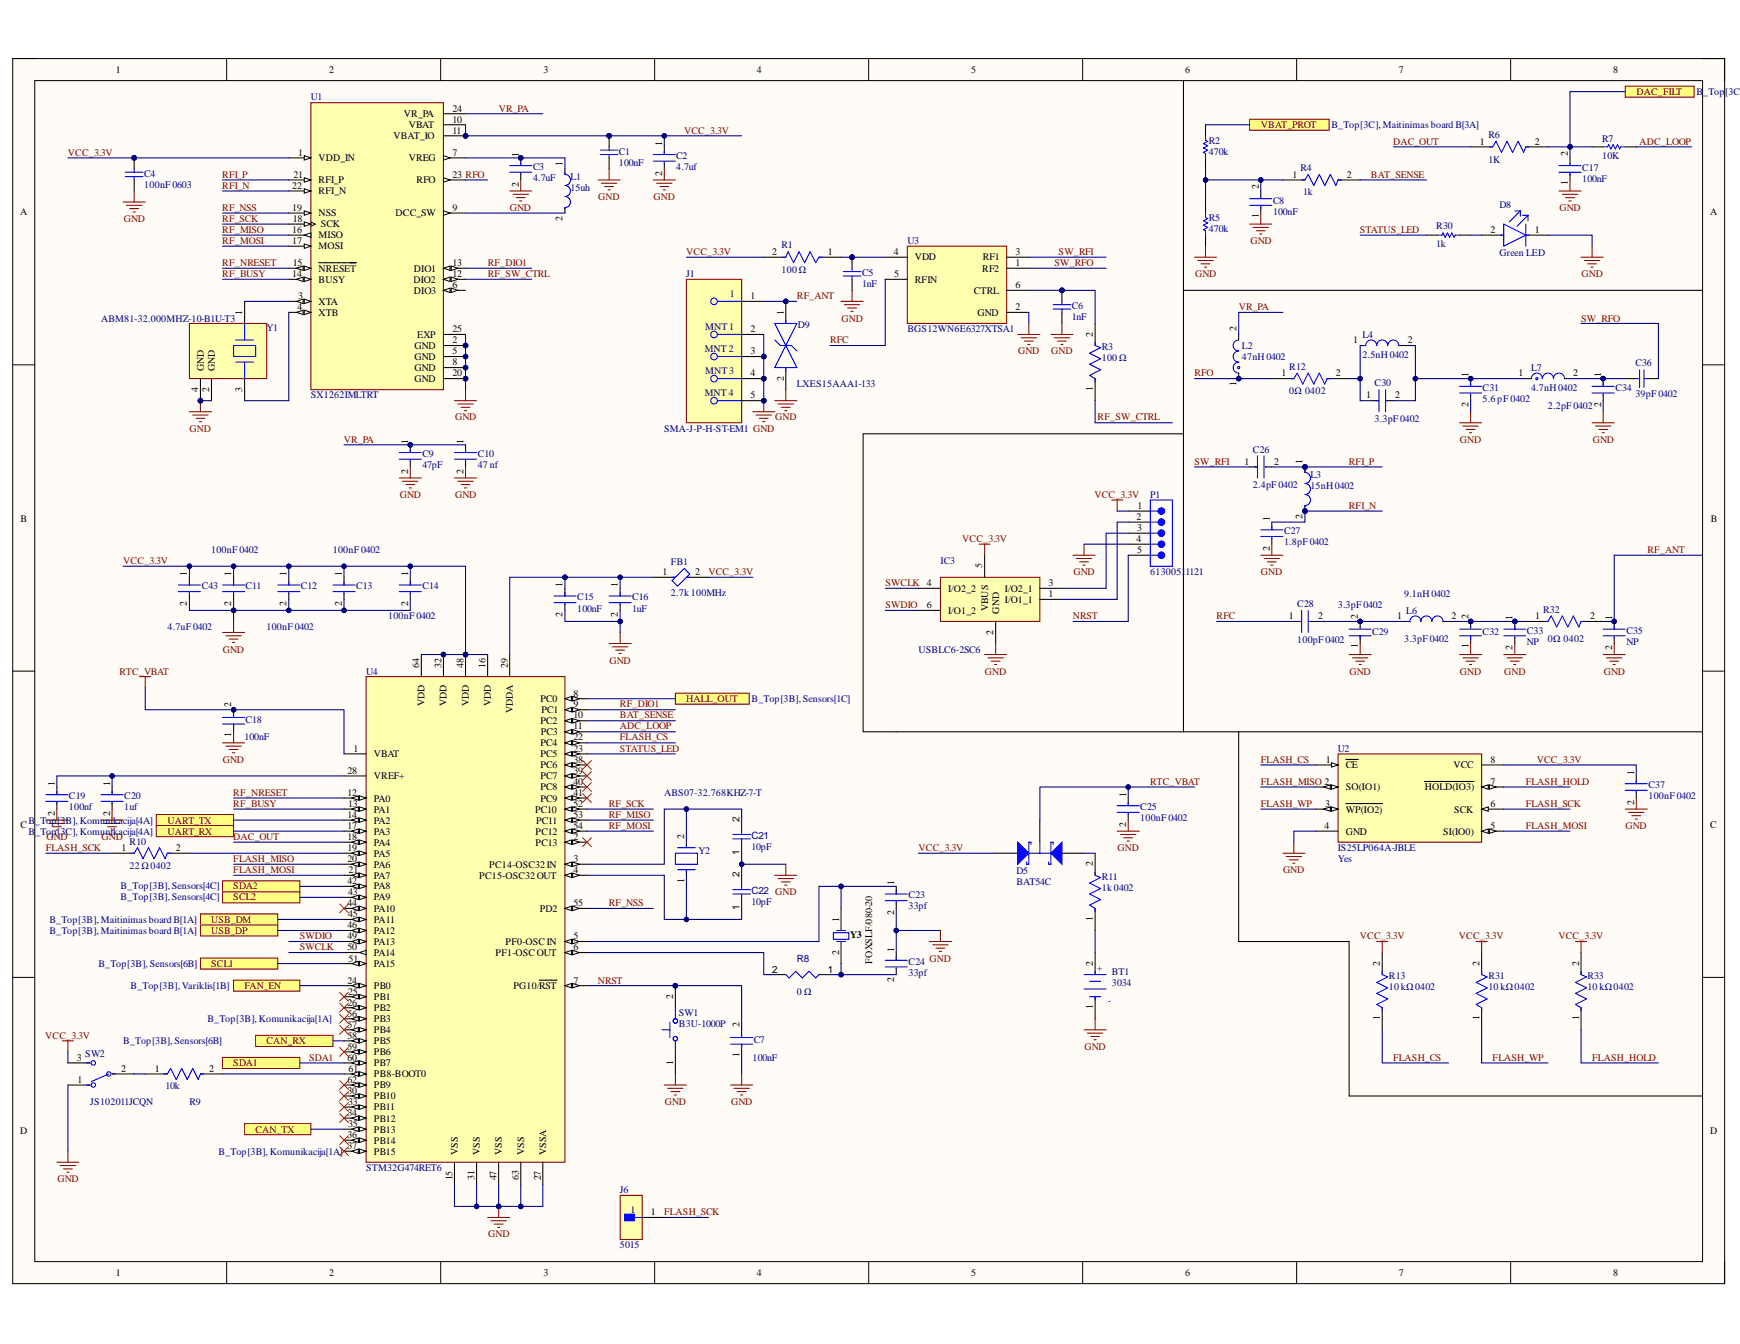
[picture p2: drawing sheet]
<svg xmlns="http://www.w3.org/2000/svg" width="279mm" height="216mm" viewBox="0 0 279 216" stroke-linecap="round" stroke-linejoin="round" font-family="sans-serif">
<defs><g id="words">
<g font-size="1.6">
<text x="18.6" y="11.7">1</text>
<text x="52.9" y="11.7">2</text>
<text x="87.3" y="11.7">3</text>
<text x="121.5" y="11.7">4</text>
<text x="156" y="11.7">5</text>
<text x="190.3" y="11.7">6</text>
<text x="224.6" y="11.7">7</text>
<text x="259" y="11.7">8</text>
<text x="72.6" y="17.9">24</text>
<text x="63.2" y="22.4">VBAT_IO</text>
<text x="64.9" y="18.8">VR_PA</text>
<text x="65.6" y="20.6">VBAT</text>
<text x="72.6" y="19.7">10</text>
<text x="72.6" y="21.5">11</text>
<text x="106.3" y="23.4" transform="rotate(-90 106.3 23.4)">1</text>
<text x="237.6" y="23.2">1</text>
<text x="246.4" y="23.2">2</text>
<text x="47.1" y="28.6">21</text>
<text x="47.9" y="25">1</text>
<text x="51.2" y="25.9">VDD_IN</text>
<text x="51.2" y="29.4">RFI_P</text>
<text x="65.6" y="25.9">VREG</text>
<text x="66.9" y="29.4">RFO</text>
<text x="72.6" y="25">7</text>
<text x="72.6" y="28.6">23 RFO</text>
<text x="83.3" y="25.2" transform="rotate(-90 83.3 25.2)">1</text>
<text x="90.3" y="26.6" transform="rotate(-90 90.3 26.6)">1</text>
<text x="106.3" y="28.2" transform="rotate(-90 106.3 28.2)">2</text>
<text x="207.5" y="28.6">1</text>
<text x="216.3" y="28.6">2</text>
<text x="251.8" y="29.7" transform="rotate(-90 251.8 29.7)">1</text>
<text x="251.8" y="25" transform="rotate(-90 251.8 25)">2</text>
<text x="3.2" y="34.6">A</text>
<text x="46.9" y="30.3">22</text>
<text x="46.9" y="33.9">19</text>
<text x="47" y="35.7">18</text>
<text x="51.2" y="31.2">RFI_N</text>
<text x="51.2" y="34.7">NSS</text>
<text x="63.5" y="34.7">DCC_SW</text>
<text x="72.6" y="33.9">9</text>
<text x="83.3" y="30" transform="rotate(-90 83.3 30)">2</text>
<text x="90.3" y="35.5" transform="rotate(-90 90.3 35.5)">2</text>
<text x="202.1" y="35" transform="rotate(-90 202.1 35)">1</text>
<text x="202.1" y="30.3" transform="rotate(-90 202.1 30.3)">2</text>
<text x="274.6" y="34.6">A</text>
<text x="46.9" y="37.4">16</text>
<text x="46.9" y="39.2">17</text>
<text x="51.2" y="38.3">MISO</text>
<text x="51.2" y="40.1">MOSI</text>
<text x="51.5" y="36.5">SCK</text>
<text x="124" y="41">2</text>
<text x="132.9" y="41">1</text>
<text x="143.5" y="41">4</text>
<text x="146.9" y="41.8">VDD</text>
<text x="157.8" y="41.8">RF1</text>
<text x="163.1" y="41">3</text>
<text x="239.3" y="37.4">2</text>
<text x="246.4" y="37.4">1</text>
<text x="46.9" y="44.5">14</text>
<text x="47" y="42.8">15</text>
<text x="51.2" y="43.6">NRESET</text>
<text x="51.2" y="45.4">BUSY</text>
<text x="66.4" y="45.4">DIO2</text>
<text x="66.5" y="43.6">DIO1</text>
<text x="66.5" y="47.2">DIO3</text>
<text x="72.6" y="42.8">13</text>
<text x="72.6" y="44.5">12</text>
<text x="72.6" y="46.3">6</text>
<text x="143.6" y="44.5">5</text>
<text x="146.9" y="45.4">RFIN</text>
<text x="156.4" y="47.2">CTRL</text>
<text x="157.7" y="43.6">RF2</text>
<text x="163.1" y="42.8">1</text>
<text x="163.1" y="46.3">6</text>
<text x="38.9" y="50.6" transform="rotate(-90 38.9 50.6)">1</text>
<text x="47.8" y="49.9">4</text>
<text x="47.9" y="48.1">3</text>
<text x="51.2" y="48.9">XTA</text>
<text x="51.2" y="50.7">XTB</text>
<text x="72.6" y="53.3">25</text>
<text x="120.5" y="48.1">1</text>
<text x="120.5" y="53.3">2</text>
<text x="125.8" y="50.6" transform="rotate(-90 125.8 50.6)">1</text>
<text x="157" y="50.7">GND</text>
<text x="163.1" y="49.9">2</text>
<text x="198.6" y="53.2" transform="rotate(-90 198.6 53.2)">2</text>
<text x="32.7" y="59.6" transform="rotate(-90 32.7 59.6)">GND</text>
<text x="34.5" y="59.6" transform="rotate(-90 34.5 59.6)">GND</text>
<text x="66.6" y="56">GND</text>
<text x="66.6" y="57.8">GND</text>
<text x="66.6" y="59.6">GND</text>
<text x="67" y="54.3">EXP</text>
<text x="72.6" y="55.1">2</text>
<text x="72.6" y="56.9">5</text>
<text x="72.6" y="58.7">8</text>
<text x="120.5" y="56.9">3</text>
<text x="175.5" y="54.1" transform="rotate(-90 175.5 54.1)">2</text>
<text x="217.3" y="55.1">1</text>
<text x="226.1" y="55.1">2</text>
<text x="31.8" y="63" transform="rotate(-90 31.8 63)">4</text>
<text x="33.6" y="63" transform="rotate(-90 33.6 63)">2</text>
<text x="38.9" y="62.9" transform="rotate(-90 38.9 62.9)">3</text>
<text x="66.6" y="61.4">GND</text>
<text x="72.6" y="60.4">20</text>
<text x="120.5" y="60.4">4</text>
<text x="120.5" y="64">5</text>
<text x="125.8" y="61.2" transform="rotate(-90 125.8 61.2)">2</text>
<text x="175.5" y="62.8" transform="rotate(-90 175.5 62.8)">1</text>
<text x="198.6" y="62" transform="rotate(-90 198.6 62)">1</text>
<text x="205.8" y="60.4">1</text>
<text x="214.5" y="60.4">2</text>
<text x="219.4" y="64">1</text>
<text x="224" y="64">2</text>
<text x="235.8" y="65.4" transform="rotate(-90 235.8 65.4)">2</text>
<text x="235.8" y="60.6" transform="rotate(-90 235.8 60.6)">1</text>
<text x="243.8" y="60.4">1</text>
<text x="252.6" y="60.4">2</text>
<text x="257.1" y="65.4" transform="rotate(-90 257.1 65.4)">2</text>
<text x="257.1" y="60.6" transform="rotate(-90 257.1 60.6)">1</text>
<text x="65.5" y="71.3" transform="rotate(-90 65.5 71.3)">1</text>
<text x="74.4" y="71.3" transform="rotate(-90 74.4 71.3)">1</text>
<text x="65.5" y="76.1" transform="rotate(-90 65.5 76.1)">2</text>
<text x="74.4" y="76.1" transform="rotate(-90 74.4 76.1)">2</text>
<text x="199.8" y="74.6">1</text>
<text x="204.6" y="74.6">2</text>
<text x="209.1" y="74.5" transform="rotate(-90 209.1 74.5)">1</text>
<text x="3.3" y="83.8">B</text>
<text x="182.5" y="83.5">2</text>
<text x="182.7" y="81.8">1</text>
<text x="203.9" y="83.7" transform="rotate(-90 203.9 83.7)">1</text>
<text x="209.1" y="83.4" transform="rotate(-90 209.1 83.4)">2</text>
<text x="274.7" y="83.8">B</text>
<text x="182.5" y="87.1">4</text>
<text x="182.6" y="85.3">3</text>
<text x="182.6" y="88.9">5</text>
<text x="203.9" y="88.5" transform="rotate(-90 203.9 88.5)">2</text>
<text x="30" y="92.6" transform="rotate(-90 30 92.6)">1</text>
<text x="37.1" y="92.6" transform="rotate(-90 37.1 92.6)">1</text>
<text x="46" y="92.6" transform="rotate(-90 46 92.6)">1</text>
<text x="54.9" y="92.6" transform="rotate(-90 54.9 92.6)">1</text>
<text x="65.5" y="92.6" transform="rotate(-90 65.5 92.6)">1</text>
<text x="90.3" y="94.3" transform="rotate(-90 90.3 94.3)">1</text>
<text x="99.2" y="94.3" transform="rotate(-90 99.2 94.3)">1</text>
<text x="106.4" y="92.4">1</text>
<text x="111.6" y="92.4">2</text>
<text x="148.8" y="94.2">4</text>
<text x="152.2" y="95">I/O2_2</text>
<text x="157.7" y="91.3" transform="rotate(-90 157.7 91.3)">5</text>
<text x="161.4" y="95">I/O2_1</text>
<text x="168.4" y="96">1</text>
<text x="168.4" y="94.2">3</text>
<text x="30" y="97.4" transform="rotate(-90 30 97.4)">2</text>
<text x="37.1" y="97.4" transform="rotate(-90 37.1 97.4)">2</text>
<text x="46" y="97.4" transform="rotate(-90 46 97.4)">2</text>
<text x="54.9" y="97.4" transform="rotate(-90 54.9 97.4)">2</text>
<text x="65.5" y="97.4" transform="rotate(-90 65.5 97.4)">2</text>
<text x="90.3" y="99.2" transform="rotate(-90 90.3 99.2)">2</text>
<text x="99.2" y="99.2" transform="rotate(-90 99.2 99.2)">2</text>
<text x="148.8" y="97.7">6</text>
<text x="152.2" y="98.6">I/O1_2</text>
<text x="158.7" y="98.2" transform="rotate(-90 158.7 98.2)">VBUS</text>
<text x="159.5" y="102" transform="rotate(-90 159.5 102)">2</text>
<text x="160.4" y="98.6" transform="rotate(-90 160.4 98.6)">GND</text>
<text x="161.4" y="96.8">I/O1_1</text>
<text x="206.9" y="99.5">1</text>
<text x="211.7" y="99.5">2</text>
<text x="218" y="99.5" transform="rotate(-90 218 99.5)">2</text>
<text x="224.4" y="99.5">1</text>
<text x="233.1" y="99.5">2</text>
<text x="235.8" y="99.5" transform="rotate(-90 235.8 99.5)">2</text>
<text x="242.9" y="99.7" transform="rotate(-90 242.9 99.7)">1</text>
<text x="246.5" y="99.5">1</text>
<text x="255.3" y="99.5">2</text>
<text x="258.9" y="99.7" transform="rotate(-90 258.9 99.7)">1</text>
<text x="67.3" y="107.3" transform="rotate(-90 67.3 107.3)">64</text>
<text x="70.9" y="107.3" transform="rotate(-90 70.9 107.3)">32</text>
<text x="74.4" y="107.3" transform="rotate(-90 74.4 107.3)">48</text>
<text x="78" y="107.3" transform="rotate(-90 78 107.3)">16</text>
<text x="81.5" y="107.3" transform="rotate(-90 81.5 107.3)">29</text>
<text x="218" y="104.2" transform="rotate(-90 218 104.2)">1</text>
<text x="235.8" y="104.2" transform="rotate(-90 235.8 104.2)">1</text>
<text x="242.9" y="104.5" transform="rotate(-90 242.9 104.5)">2</text>
<text x="258.9" y="104.5" transform="rotate(-90 258.9 104.5)">2</text>
<text x="37.1" y="113.6" transform="rotate(-90 37.1 113.6)">2</text>
<text x="68.2" y="113.4" transform="rotate(-90 68.2 113.4)">VDD</text>
<text x="71.7" y="113.4" transform="rotate(-90 71.7 113.4)">VDD</text>
<text x="75.3" y="113.4" transform="rotate(-90 75.3 113.4)">VDD</text>
<text x="78.8" y="113.4" transform="rotate(-90 78.8 113.4)">VDD</text>
<text x="86.8" y="112.8">PC0</text>
<text x="92.1" y="111.9">8</text>
<text x="92.1" y="113.6">9</text>
<text x="37.1" y="118.4" transform="rotate(-90 37.1 118.4)">1</text>
<text x="82.4" y="114.6" transform="rotate(-90 82.4 114.6)">VDDA</text>
<text x="86.8" y="116.3">PC2</text>
<text x="86.8" y="119.9">PC4</text>
<text x="86.9" y="118.1">PC3</text>
<text x="86.9" y="114.6">PC1</text>
<text x="92.1" y="115.4">10</text>
<text x="92.1" y="117.2">11</text>
<text x="92.1" y="119">22</text>
<text x="55.8" y="124.3">28</text>
<text x="56.7" y="120.7">1</text>
<text x="60" y="121.7">VBAT</text>
<text x="60" y="125.2">VREF+</text>
<text x="86.8" y="121.7">PC5</text>
<text x="86.8" y="123.4">PC6</text>
<text x="86.8" y="125.2">PC7</text>
<text x="92.1" y="120.7">23</text>
<text x="92.1" y="122.5">38</text>
<text x="92.1" y="124.3">39</text>
<text x="212.9" y="122.5">1</text>
<text x="216.1" y="123.4">CE</text>
<text x="233.4" y="123.4">VCC</text>
<text x="239.3" y="122.5">8</text>
<text x="262.4" y="124.4" transform="rotate(-90 262.4 124.4)">1</text>
<text x="8.8" y="131" transform="rotate(-90 8.8 131)">2</text>
<text x="8.8" y="126.2" transform="rotate(-90 8.8 126.2)">1</text>
<text x="17.7" y="131" transform="rotate(-90 17.7 131)">2</text>
<text x="17.7" y="126.2" transform="rotate(-90 17.7 126.2)">1</text>
<text x="55.8" y="127.8">12</text>
<text x="55.8" y="131.4">14</text>
<text x="55.9" y="129.6">13</text>
<text x="60" y="128.8">PA0</text>
<text x="60" y="130.5">PA1</text>
<text x="85.9" y="130.5">PC10</text>
<text x="86.8" y="127">PC8</text>
<text x="86.8" y="128.8">PC9</text>
<text x="92.1" y="126.1">40</text>
<text x="92.1" y="127.8">41</text>
<text x="92.1" y="129.6">52</text>
<text x="92.1" y="131.4">53</text>
<text x="180.8" y="128" transform="rotate(-90 180.8 128)">1</text>
<text x="212.8" y="129.6">3</text>
<text x="216.1" y="130.5">WP(IO2)</text>
<text x="216.1" y="127">SO(IO1)</text>
<text x="228.8" y="127">HOLD(IO3)</text>
<text x="233.5" y="130.5">SCK</text>
<text x="239.3" y="126.1">7</text>
<text x="239.3" y="129.6">6</text>
<text x="262.4" y="129.3" transform="rotate(-90 262.4 129.3)">2</text>
<text x="3.3" y="133">C</text>
<text x="19.5" y="136.7">1</text>
<text x="28.2" y="136.7">2</text>
<text x="55.8" y="133.2">17</text>
<text x="55.8" y="134.9">18</text>
<text x="55.8" y="136.7">19</text>
<text x="60" y="132.3">PA2</text>
<text x="60" y="134.1">PA3</text>
<text x="60" y="135.9">PA4</text>
<text x="60" y="137.6">PA5</text>
<text x="86" y="134.1">PC12</text>
<text x="86" y="135.9">PC13</text>
<text x="86.1" y="132.3">PC11</text>
<text x="92.1" y="133.2">54</text>
<text x="92.1" y="134.9">2</text>
<text x="109.9" y="134.8" transform="rotate(-90 109.9 134.8)">2</text>
<text x="118.7" y="137.3" transform="rotate(-90 118.7 137.3)">1</text>
<text x="118.7" y="132.1" transform="rotate(-90 118.7 132.1)">2</text>
<text x="180.8" y="132.8" transform="rotate(-90 180.8 132.8)">2</text>
<text x="212.7" y="133.2">4</text>
<text x="216.1" y="134.1">GND</text>
<text x="231.7" y="134.1">SI(IO0)</text>
<text x="239.3" y="133.2">5</text>
<text x="274.6" y="133">C</text>
<text x="55.8" y="138.5">20</text>
<text x="55.8" y="142">42</text>
<text x="55.9" y="143.8">43</text>
<text x="56" y="140.3">21</text>
<text x="60" y="139.4">PA6</text>
<text x="60" y="141.2">PA7</text>
<text x="60" y="142.9">PA8</text>
<text x="77" y="141.2">PC15-OSC32 OUT</text>
<text x="78.6" y="139.4">PC14-OSC32 IN</text>
<text x="92.1" y="138.5">3</text>
<text x="92.1" y="140.3">4</text>
<text x="109.9" y="141.8" transform="rotate(-90 109.9 141.8)">1</text>
<text x="118.7" y="140.9" transform="rotate(-90 118.7 140.9)">2</text>
<text x="143.6" y="142.2" transform="rotate(-90 143.6 142.2)">1</text>
<text x="175.5" y="139.2" transform="rotate(-90 175.5 139.2)">2</text>
<text x="55.8" y="145.6">44</text>
<text x="55.8" y="149.1">46</text>
<text x="55.9" y="147.4">45</text>
<text x="60" y="144.7">PA9</text>
<text x="60" y="146.4">PA10</text>
<text x="60" y="148.2">PA11</text>
<text x="60" y="150">PA12</text>
<text x="86.7" y="146.4">PD2</text>
<text x="92.1" y="145.6">55</text>
<text x="118.7" y="146.2" transform="rotate(-90 118.7 146.2)">1</text>
<text x="134.7" y="148" transform="rotate(-90 134.7 148)">1</text>
<text x="143.6" y="147" transform="rotate(-90 143.6 147)">2</text>
<text x="175.5" y="148" transform="rotate(-90 175.5 148)">1</text>
<text x="55.8" y="150.9">49</text>
<text x="55.8" y="152.7">50</text>
<text x="56" y="154.5">51</text>
<text x="60" y="151.8">PA13</text>
<text x="60" y="153.5">PA14</text>
<text x="60" y="155.3">PA15</text>
<text x="79.6" y="153.5">PF1-OSC OUT</text>
<text x="81.2" y="151.8">PF0-OSC IN</text>
<text x="92.1" y="150.9">5</text>
<text x="92.1" y="152.7">6</text>
<text x="134.7" y="153.4" transform="rotate(-90 134.7 153.4)">2</text>
<text x="136.5" y="150.7">Y3</text>
<text x="140.1" y="154.8" transform="rotate(-90 140.1 154.8)">FOXSLF/080-20</text>
<text x="143.6" y="152.9" transform="rotate(-90 143.6 152.9)">1</text>
<text x="175.5" y="155.1" transform="rotate(-90 175.5 155.1)">2</text>
<text x="221.6" y="155.1" transform="rotate(-90 221.6 155.1)">2</text>
<text x="237.6" y="155.1" transform="rotate(-90 237.6 155.1)">2</text>
<text x="253.5" y="155.1" transform="rotate(-90 253.5 155.1)">2</text>
<text x="55.8" y="158">24</text>
<text x="55.8" y="161.6">26</text>
<text x="55.9" y="159.8">25</text>
<text x="60" y="158.9">PB0</text>
<text x="60" y="160.6">PB1</text>
<text x="82.5" y="158.9">PG10/RST</text>
<text x="92.1" y="158">7</text>
<text x="108.1" y="160.5" transform="rotate(-90 108.1 160.5)">2</text>
<text x="124" y="156.2">2</text>
<text x="132.9" y="156.2">1</text>
<text x="143.6" y="157.7" transform="rotate(-90 143.6 157.7)">2</text>
<text x="55.8" y="163.3">56</text>
<text x="55.8" y="165.1">57</text>
<text x="55.8" y="166.9">58</text>
<text x="60" y="162.4">PB2</text>
<text x="60" y="164.2">PB3</text>
<text x="60" y="166">PB4</text>
<text x="60" y="167.7">PB5</text>
<text x="118.7" y="165" transform="rotate(-90 118.7 165)">2</text>
<text x="175.5" y="162.2" transform="rotate(-90 175.5 162.2)">1</text>
<text x="221.6" y="163.9" transform="rotate(-90 221.6 163.9)">1</text>
<text x="237.6" y="163.9" transform="rotate(-90 237.6 163.9)">1</text>
<text x="253.5" y="163.9" transform="rotate(-90 253.5 163.9)">1</text>
<text x="12.3" y="170.4">3</text>
<text x="12.4" y="173.9">1</text>
<text x="19.5" y="172.2">2</text>
<text x="24.9" y="172.2">1</text>
<text x="33.6" y="172.2">2</text>
<text x="55.8" y="168.7">59</text>
<text x="55.8" y="170.4">60</text>
<text x="55.8" y="173.9">62</text>
<text x="56" y="172.2">61</text>
<text x="60" y="169.5">PB6</text>
<text x="60" y="171.3">PB7</text>
<text x="60" y="173.1">PB8-BOOT0</text>
<text x="108.1" y="171" transform="rotate(-90 108.1 171)">1</text>
<text x="118.7" y="169.8" transform="rotate(-90 118.7 169.8)">1</text>
<text x="55.8" y="175.7">30</text>
<text x="55.8" y="179.2">34</text>
<text x="55.9" y="177.5">33</text>
<text x="60" y="174.8">PB9</text>
<text x="60" y="176.6">PB10</text>
<text x="60" y="178.4">PB11</text>
<text x="3.2" y="182.1">D</text>
<text x="55.8" y="182.8">36</text>
<text x="55.8" y="184.6">37</text>
<text x="55.9" y="181">35</text>
<text x="60" y="180.2">PB12</text>
<text x="60" y="181.9">PB13</text>
<text x="60" y="183.7">PB14</text>
<text x="60" y="185.5">PB15</text>
<text x="73.5" y="185.5" transform="rotate(-90 73.5 185.5)">VSS</text>
<text x="77" y="185.5" transform="rotate(-90 77 185.5)">VSS</text>
<text x="80.6" y="185.5" transform="rotate(-90 80.6 185.5)">VSS</text>
<text x="84.1" y="185.5" transform="rotate(-90 84.1 185.5)">VSS</text>
<text x="87.7" y="185.5" transform="rotate(-90 87.7 185.5)">VSSA</text>
<text x="274.6" y="182.1">D</text>
<text x="72.6" y="189.6" transform="rotate(-90 72.6 189.6)">15</text>
<text x="76.2" y="189.6" transform="rotate(-90 76.2 189.6)">31</text>
<text x="79.8" y="189.6" transform="rotate(-90 79.8 189.6)">47</text>
<text x="83.3" y="189.6" transform="rotate(-90 83.3 189.6)">63</text>
<text x="86.9" y="189.6" transform="rotate(-90 86.9 189.6)">27</text>
<text x="104.5" y="195.2">1</text>
<text x="18.6" y="204.9">1</text>
<text x="52.9" y="204.9">2</text>
<text x="87.3" y="204.9">3</text>
<text x="121.5" y="204.9">4</text>
<text x="156" y="204.9">5</text>
<text x="190.3" y="204.9">6</text>
<text x="224.6" y="204.9">7</text>
<text x="259" y="204.9">8</text>
</g>
<g font-size="1.6" fill="#000080">
<text x="49.9" y="16.1">U1</text>
<text x="272.4" y="15.3">B</text>
<text x="273.5" y="15.3">_Top</text>
<text x="277" y="15.3">[3C],</text>
<text x="194.1" y="23.1">R2</text>
<text x="213.8" y="20.6">B_Top[3C],Maitinimas board B[3A]</text>
<text x="239" y="22.1">R6</text>
<text x="257.3" y="22.7">R7</text>
<text x="23.2" y="28.4">C4</text>
<text x="85.6" y="27.3">C3</text>
<text x="85.6" y="29.1">4.7uF</text>
<text x="91.6" y="28.9">L1</text>
<text x="99.4" y="24.8">C1</text>
<text x="99.4" y="26.6">100nF</text>
<text x="108.6" y="25.5">C2</text>
<text x="108.6" y="27.3">4.7uf</text>
<text x="194.1" y="24.8">470k</text>
<text x="208.8" y="27.5">R4</text>
<text x="239" y="26.1">1K</text>
<text x="254.1" y="27.5">C17</text>
<text x="254.1" y="29.2">100nF</text>
<text x="257.3" y="25.5">10K</text>
<text x="23.2" y="30.2">100nF 0603</text>
<text x="91.6" y="30.7">15uh</text>
<text x="194.1" y="35.5">R5</text>
<text x="204.4" y="32.8">C8</text>
<text x="204.4" y="34.6">100nF</text>
<text x="209.2" y="31.4">1k</text>
<text x="240.8" y="33.4">D8</text>
<text x="125.5" y="39.9">R1</text>
<text x="145.7" y="39.2">U3</text>
<text x="194.1" y="37.3">470k</text>
<text x="230.6" y="36.9">R30</text>
<text x="230.6" y="39.7">1k</text>
<text x="240.8" y="41.2">Green LED</text>
<text x="110.2" y="44.5">J1</text>
<text x="117.2" y="47.7">1</text>
<text x="125.5" y="43.8">100 Ω</text>
<text x="138.4" y="44.4">C5</text>
<text x="138.4" y="46.2">1nF</text>
<text x="16.2" y="51.7">ABM81-32.000MHZ-10-B1U-T3</text>
<text x="42.8" y="53.2">Y1</text>
<text x="113.2" y="53">MNT 1</text>
<text x="128.1" y="52.7">D9</text>
<text x="145.7" y="53.3">BGS12WN6E6327XTSA1</text>
<text x="172.1" y="49.6">C6</text>
<text x="172.1" y="51.4">1nF</text>
<text x="113.2" y="56.6">MNT 2</text>
<text x="176.9" y="56.2">R3</text>
<text x="176.9" y="58">100 Ω</text>
<text x="199.4" y="56">L2</text>
<text x="199.4" y="57.8">47nH 0402</text>
<text x="207" y="59.4">R12</text>
<text x="218.8" y="54.3">L4</text>
<text x="218.8" y="57.5">2.5nH 0402</text>
<text x="245.9" y="59.6">L7</text>
<text x="262.6" y="58.8">C36</text>
<text x="49.9" y="64">SX1262IMLTRT</text>
<text x="113.2" y="63.7">MNT 4</text>
<text x="113.2" y="60.1">MNT 3</text>
<text x="128" y="62.2">LXES15AAA1-133</text>
<text x="207" y="63.3">0Ω 0402</text>
<text x="220.7" y="62.1">C30</text>
<text x="238.1" y="62.8">C31</text>
<text x="238.1" y="64.6">5.6 pF 0402</text>
<text x="245.9" y="62.8">4.7nH 0402</text>
<text x="248.6" y="65.8">2.2pF 0402</text>
<text x="259.4" y="62.8">C34</text>
<text x="262.6" y="63.8">39pF 0402</text>
<text x="106.6" y="69.3">SMA-J-P-H-ST-EM1 GND</text>
<text x="220.7" y="67.7">3.3pF 0402</text>
<text x="67.8" y="73.4">C9</text>
<text x="67.8" y="75.2">47pF</text>
<text x="76.7" y="73.4">C10</text>
<text x="76.7" y="75.2">47 nf</text>
<text x="201.2" y="72.7">C26</text>
<text x="210.4" y="76.8">L3</text>
<text x="184.7" y="80">P1</text>
<text x="201.2" y="78.4">2.4pF 0402</text>
<text x="210.4" y="78.5">15nH 0402</text>
<text x="33.9" y="88.9">100nF 0402</text>
<text x="53.4" y="88.9">100nF 0402</text>
<text x="206.2" y="85.8">C27</text>
<text x="206.2" y="87.6">1.8pF 0402</text>
<text x="32.4" y="94.7">C43</text>
<text x="39.4" y="94.7">C11</text>
<text x="48.3" y="94.7">C12</text>
<text x="57.2" y="94.7">C13</text>
<text x="67.8" y="94.7">C14</text>
<text x="107.7" y="90.8">FB1</text>
<text x="107.7" y="95.8">2.7k 100MHz</text>
<text x="151" y="90.6">IC3</text>
<text x="184.7" y="92.4">6130051</text>
<text x="190.3" y="92.4">1121</text>
<text x="225.5" y="96">9.1nH 0402</text>
<text x="26.9" y="101.3">4.7uF 0402</text>
<text x="42.8" y="101.3">100nF 0402</text>
<text x="62.3" y="99.5">100nF 0402</text>
<text x="92.7" y="96.5">C15</text>
<text x="92.7" y="98.2">100nF</text>
<text x="101.5" y="96.5">C16</text>
<text x="101.5" y="98.2">1uF</text>
<text x="208.3" y="97.6">C28</text>
<text x="214.8" y="97.7">3.3pF 0402</text>
<text x="220.3" y="102">C29</text>
<text x="225.8" y="98.6">L6</text>
<text x="238.1" y="102">C32</text>
<text x="245.2" y="101.8">C33</text>
<text x="247.8" y="98.4">R32</text>
<text x="261.2" y="101.8">C35</text>
<text x="147.5" y="104.8">USBLC6-2SC6</text>
<text x="208.3" y="103.2">100pF 0402</text>
<text x="225.5" y="103.1">3.3pF 0402</text>
<text x="245.2" y="103.6">NP</text>
<text x="248.6" y="103.1">0Ω 0402</text>
<text x="261.2" y="103.6">NP</text>
<text x="58.8" y="108.4">U4</text>
<text x="120.7" y="112.8">B_Top[3B], Sensors[1C]</text>
<text x="39.2" y="119">100nF</text>
<text x="39.4" y="116.2">C18</text>
<text x="214.8" y="120.7">U2</text>
<text x="11.1" y="128.4">C19</text>
<text x="11.1" y="130.2">100nf</text>
<text x="20" y="128.4">C20</text>
<text x="20" y="130.2">1uf</text>
<text x="106.6" y="127.8">ABS07-32.768KHZ-7-T</text>
<text x="183.1" y="130.2">C25</text>
<text x="183.1" y="131.9">100nF 0402</text>
<text x="264.7" y="126.6">C37</text>
<text x="264.7" y="128.4">100nF 0402</text>
<text x="4.6" y="132.3">B</text>
<text x="4.6" y="134.1">B</text>
<text x="5.7" y="132.3">_Top[3B], Komunikacija[4A]</text>
<text x="5.7" y="134.1">_Top[3C], Komunikacija[4A]</text>
<text x="20.8" y="135.7">R10</text>
<text x="112.1" y="137.2">Y2</text>
<text x="120.7" y="136.5">10pF</text>
<text x="120.7" y="134.8">C21</text>
<text x="214.8" y="136.7">IS25LP064A-JBLE</text>
<text x="19.4" y="142.9">B_Top[3B], Sensors[4C]</text>
<text x="20.8" y="139.6">22 Ω0402</text>
<text x="120.7" y="143.6">C22 GND</text>
<text x="163.2" y="140.4">D5</text>
<text x="163.2" y="142.2">BAT54C</text>
<text x="176.9" y="141.4">R11</text>
<text x="176.9" y="143.1">1k 0402</text>
<text x="214.8" y="138.5">Yes</text>
<text x="7.9" y="148.2">B_Top[3B], Maitinimas board B[1A]</text>
<text x="7.9" y="150">B_Top[3B], Maitinimas board B[1A]</text>
<text x="19.4" y="144.7">B_Top[3B], Sensors[4C]</text>
<text x="120.7" y="145.4">10pF</text>
<text x="145.9" y="144.3">C23</text>
<text x="145.9" y="146.1">33pf</text>
<text x="15.8" y="155.3">B_Top[3B], Sensors[6B]</text>
<text x="128" y="154.5">R8</text>
<text x="145.9" y="155">C24</text>
<text x="176.2" y="155.1" transform="rotate(90 176.2 155.1)">+</text>
<text x="21" y="158.9">B_Top[3B], Variklis[1B]</text>
<text x="128" y="159.8">0 Ω</text>
<text x="145.9" y="156.7">33pf</text>
<text x="178.4" y="160.5" transform="rotate(-180 178.4 160.5)">-</text>
<text x="178.5" y="156.6">BT1</text>
<text x="178.5" y="158.4">3034</text>
<text x="223" y="157.3">R13</text>
<text x="223" y="159">10 kΩ0402</text>
<text x="239" y="157.3">R31</text>
<text x="239" y="159">10 kΩ0402</text>
<text x="254.9" y="157.3">R33</text>
<text x="254.9" y="159">10 kΩ0402</text>
<text x="19.8" y="167.7">B_Top[3B], Sensors[6B]</text>
<text x="33.3" y="164.2">B_Top[3B], Komunikacija[1A]</text>
<text x="109" y="163.2">SW1</text>
<text x="109" y="164.9">B3U-1000P</text>
<text x="121" y="167.6">C7</text>
<text x="13.7" y="169.9">SW2</text>
<text x="120.9" y="170.4">100nF</text>
<text x="14.5" y="177.5">JS102011JCQN</text>
<text x="26.6" y="175">10k</text>
<text x="30.4" y="177.5">R9</text>
<text x="35.1" y="185.5">B_Top[3B], Komunikacija[1A]</text>
<text x="58.8" y="188.1">STM32G474RET6</text>
<text x="99.5" y="191.7">J6</text>
<text x="101.2" y="194.9">1</text>
<text x="99.5" y="200.5">5015</text>
</g>
<g font-size="1.6" fill="#800000">
<text x="80.1" y="17.9">VR_PA</text>
<text x="262.8" y="15.3">DAC_FILT</text>
<text x="109.9" y="21.5">VCC_3.3V</text>
<text x="202.5" y="20.6">VBAT_PROT</text>
<text x="223.7" y="23.2">DAC_OUT</text>
<text x="263.3" y="23.2">ADC_LOOP</text>
<text x="10.9" y="25">VCC_3.3V</text>
<text x="35.7" y="28.6">RFI_P</text>
<text x="220.1" y="28.6">BAT_SENSE</text>
<text x="19.9" y="35.7">GND</text>
<text x="35.7" y="30.3">RFI_N</text>
<text x="35.7" y="33.9">RF_NSS</text>
<text x="35.7" y="35.7">RF_SCK</text>
<text x="81.9" y="33.9">GND</text>
<text x="96.1" y="32.1">GND</text>
<text x="105" y="32.1">GND</text>
<text x="250.4" y="33.9">GND</text>
<text x="35.7" y="37.4">RF_MISO</text>
<text x="35.7" y="39.2">RF_MOSI</text>
<text x="110.2" y="41">VCC_3.3V</text>
<text x="170" y="41">SW_RFI</text>
<text x="200.8" y="39.2">GND</text>
<text x="218.4" y="37.4">STATUS_LED</text>
<text x="35.7" y="42.8">RF_NRESET</text>
<text x="35.7" y="44.5">RF_BUSY</text>
<text x="78.3" y="42.8">RF_DIO1</text>
<text x="78.3" y="44.5">RF_SW_CTRL</text>
<text x="169.3" y="42.8">SW_RFO</text>
<text x="191.9" y="44.5">GND</text>
<text x="254" y="44.5">GND</text>
<text x="128" y="48.1">RF_ANT</text>
<text x="135.1" y="51.7">GND</text>
<text x="198.9" y="49.9">VR_PA</text>
<text x="253.9" y="51.7">SW_RFO</text>
<text x="133.3" y="55.1">RFC</text>
<text x="163.5" y="56.9">GND</text>
<text x="168.8" y="56.9">GND</text>
<text x="191.8" y="60.4">RFO</text>
<text x="30.4" y="69.3">GND</text>
<text x="55.2" y="71.1">VR_PA</text>
<text x="73.1" y="67.5">GND</text>
<text x="124.5" y="67.5">GND</text>
<text x="176.2" y="67.5">RF_SW_CTRL</text>
<text x="234.4" y="71.1">GND</text>
<text x="255.7" y="71.1">GND</text>
<text x="191.8" y="74.6">SW_RFI</text>
<text x="216.6" y="74.6">RFI_P</text>
<text x="64.2" y="80">GND</text>
<text x="73.1" y="80">GND</text>
<text x="175.7" y="80">VCC_3.3V</text>
<text x="216.6" y="81.8">RFI_N</text>
<text x="154.5" y="87.1">VCC_3.3V</text>
<text x="264.5" y="88.9">RF_ANT</text>
<text x="19.8" y="90.6">VCC_3.3V</text>
<text x="113.8" y="92.4">VCC_3.3V</text>
<text x="142.2" y="94.2">SWCLK</text>
<text x="172.4" y="92.4">GND</text>
<text x="202.5" y="92.4">GND</text>
<text x="142.2" y="97.7">SWDIO</text>
<text x="172.3" y="99.5">NRST</text>
<text x="195.4" y="99.5">RFC</text>
<text x="35.8" y="104.8">GND</text>
<text x="97.9" y="106.6">GND</text>
<text x="19.2" y="108.4">RTC_VBAT</text>
<text x="99.5" y="113.6">RF_DIO1</text>
<text x="110.2" y="112.8">HALL_OUT</text>
<text x="158.2" y="108.4">GND</text>
<text x="216.7" y="108.4">GND</text>
<text x="234.4" y="108.4">GND</text>
<text x="241.5" y="108.4">GND</text>
<text x="257.5" y="108.4">GND</text>
<text x="99.5" y="115.4">BAT_SENSE</text>
<text x="99.5" y="117.2">ADC_LOOP</text>
<text x="99.5" y="119">FLASH_CS</text>
<text x="35.8" y="122.5">GND</text>
<text x="99.5" y="120.7">STATUS_LED</text>
<text x="202.5" y="122.5">FLASH_CS</text>
<text x="246.8" y="122.5">VCC_3.3V</text>
<text x="37.5" y="127.8">RF_NRESET</text>
<text x="37.5" y="129.6">RF_BUSY</text>
<text x="97.8" y="129.6">RF_SCK</text>
<text x="97.8" y="131.4">RF_MISO</text>
<text x="184.7" y="126.1">RTC_VBAT</text>
<text x="202.5" y="126.1">FLASH_MISO 2</text>
<text x="202.5" y="129.6">FLASH_WP</text>
<text x="245" y="126.1">FLASH_HOLD</text>
<text x="245" y="129.6">FLASH_SCK</text>
<text x="7.4" y="136.7">FLASH_SCK</text>
<text x="7.4" y="134.9">GND</text>
<text x="16.3" y="134.9">GND</text>
<text x="26.9" y="132.3">UART_TX</text>
<text x="26.9" y="134.1">UART_RX</text>
<text x="37.5" y="134.9">DAC_OUT</text>
<text x="97.8" y="133.2">RF_MOSI</text>
<text x="147.5" y="136.7">VCC_3.3V</text>
<text x="179.5" y="136.7">GND</text>
<text x="245" y="133.2">FLASH_MOSI</text>
<text x="261" y="133.2">GND</text>
<text x="37.5" y="138.5">FLASH_MISO</text>
<text x="37.5" y="140.3">FLASH_MOSI</text>
<text x="37.5" y="142.9">SDA2</text>
<text x="206" y="140.3">GND</text>
<text x="33.9" y="148.2">USB_DM</text>
<text x="33.9" y="150">USB_DP</text>
<text x="37.5" y="144.7">SCL2</text>
<text x="97.8" y="145.6">RF_NSS</text>
<text x="33.9" y="155.3">SCL1</text>
<text x="48.1" y="150.9">SWDIO</text>
<text x="48.1" y="152.7">SWCLK</text>
<text x="149.3" y="154.5">GND</text>
<text x="218.4" y="150.9">VCC_3.3V</text>
<text x="234.3" y="150.9">VCC_3.3V</text>
<text x="250.3" y="150.9">VCC_3.3V</text>
<text x="39.2" y="158.9">FAN_EN</text>
<text x="96" y="158">NRST</text>
<text x="7.3" y="166.9">VCC_3.3V</text>
<text x="42.8" y="167.7">CAN_RX</text>
<text x="37.5" y="171.3">SDA1</text>
<text x="49.6" y="170.4">SDA1</text>
<text x="174.1" y="168.7">GND</text>
<text x="223.7" y="170.4">FLASH_CS</text>
<text x="239.7" y="170.4">FLASH_WP</text>
<text x="255.7" y="170.4">FLASH_HOLD</text>
<text x="106.7" y="177.5">GND</text>
<text x="117.4" y="177.5">GND</text>
<text x="41" y="181.9">CAN_TX</text>
<text x="9.2" y="189.9">GND</text>
<text x="106.6" y="195.2">FLASH_SCK</text>
<text x="78.4" y="198.8">GND</text>
</g>
</g></defs>
<path d="M2 9.4h274.9v196.8h-274.9z" fill-rule="evenodd" fill="#fffcf8"/>
<path d="M2 9.4h274.9v196.8h-274.9z" fill="none" stroke="#000" stroke-width=".16"/>
<path d="M5.6 12.9h267.8v189.8h-267.8z" fill-rule="evenodd" fill="#fffcf8"/>
<g fill="none" stroke="#000" stroke-width=".16">
<path d="M2 9.4h3.6M5.6 12.9h267.8v189.8h-267.8zM36.4 9.4v3.5M70.8 9.4v3.5M105.1 9.4v3.5M139.5 9.4v3.5M173.8 9.4v3.5M208.2 9.4v3.5M242.6 9.4v3.5M273.4 9.4h3.5v3.5M2 58.6h3.6M273.4 58.6h3.5"/>
<path d="M2 107.8h3.6M273.4 107.8h3.5M2 157h3.6M273.4 157h3.5M36.4 202.7v3.5M70.8 202.7v3.5M105.1 202.7v3.5M139.5 202.7v3.5M173.8 202.7v3.5M208.2 202.7v3.5M242.6 202.7v3.5M276.9 202.7v3.5"/>
</g>
<circle cx="71.2" cy="105.1" r=".36" fill="#000080"/>
<circle cx="71.2" cy="105.1" r=".36" fill="none" stroke="#000080" stroke-width=".16"/>
<circle cx="74.8" cy="105.1" r=".36" fill="#000080"/>
<circle cx="74.8" cy="105.1" r=".36" fill="none" stroke="#000080" stroke-width=".16"/>
<path d="M58.8 108.7h31.9v78h-31.9z" fill-rule="evenodd" fill="#ffffb0"/>
<path d="M58.8 108.7h31.9v78h-31.9z" fill="none" stroke="#800000" stroke-width=".17"/>
<path d="M71.2 105.1v3.6M78.3 105.1v3.6" fill="none" stroke="#000" stroke-width=".17"/>
<circle cx="71.2" cy="105.1" r=".36" fill="#000080"/>
<circle cx="71.2" cy="105.1" r=".36" fill="none" stroke="#000080" stroke-width=".16"/>
<path d="M74.8 105.1v3.6" fill="none" stroke="#000" stroke-width=".17"/>
<circle cx="74.8" cy="105.1" r=".36" fill="#000080"/>
<circle cx="74.8" cy="105.1" r=".36" fill="none" stroke="#000080" stroke-width=".16"/>
<path d="M67.7 105.1v3.6M81.8 105.1v3.6M90.7 112.2h3.6" fill="none" stroke="#000" stroke-width=".17"/>
<path d="M90.7 112.2l1.1-.3v.7z" fill="#f8fcff"/>
<path d="M90.7 112.2l1.1-.3v.7z" fill="none" stroke="#000" stroke-width=".16"/>
<path d="M92 111.9l1 .3-1 .4z" fill="#f8fcff"/>
<path d="M92 111.9l1 .3-1 .4z" fill="none" stroke="#000" stroke-width=".16"/>
<path d="M90.7 114h3.6" fill="none" stroke="#000" stroke-width=".17"/>
<path d="M90.7 114l1.1-.3v.7z" fill="#f8fcff"/>
<path d="M90.7 114l1.1-.3v.7z" fill="none" stroke="#000" stroke-width=".16"/>
<path d="M92 113.7l1 .3-1 .4z" fill="#f8fcff"/>
<path d="M92 113.7l1 .3-1 .4z" fill="none" stroke="#000" stroke-width=".16"/>
<path d="M90.7 115.8h3.6" fill="none" stroke="#000" stroke-width=".17"/>
<path d="M90.7 115.8l1.1-.4v.7z" fill="#f8fcff"/>
<path d="M90.7 115.8l1.1-.4v.7z" fill="none" stroke="#000" stroke-width=".16"/>
<path d="M92 115.4l1 .4-1 .3z" fill="#f8fcff"/>
<path d="M92 115.4l1 .4-1 .3z" fill="none" stroke="#000" stroke-width=".16"/>
<path d="M90.7 117.6h3.6" fill="none" stroke="#000" stroke-width=".17"/>
<path d="M90.7 117.6l1.1-.4v.7z" fill="#f8fcff"/>
<path d="M90.7 117.6l1.1-.4v.7z" fill="none" stroke="#000" stroke-width=".16"/>
<path d="M92 117.2l1 .4-1 .3z" fill="#f8fcff"/>
<path d="M92 117.2l1 .4-1 .3z" fill="none" stroke="#000" stroke-width=".16"/>
<path d="M90.7 119.3h3.6" fill="none" stroke="#000" stroke-width=".17"/>
<path d="M90.7 119.3l1.1-.3v.7z" fill="#f8fcff"/>
<path d="M90.7 119.3l1.1-.3v.7z" fill="none" stroke="#000" stroke-width=".16"/>
<path d="M92 119l1 .3-1 .4z" fill="#f8fcff"/>
<path d="M92 119l1 .3-1 .4z" fill="none" stroke="#000" stroke-width=".16"/>
<path d="M90.7 121.1h3.6" fill="none" stroke="#000" stroke-width=".17"/>
<path d="M90.7 121.1l1.1-.4v.8z" fill="#f8fcff"/>
<path d="M90.7 121.1l1.1-.4v.8z" fill="none" stroke="#000" stroke-width=".16"/>
<path d="M92 120.7l1 .4-1 .4z" fill="#f8fcff"/>
<path d="M92 120.7l1 .4-1 .4z" fill="none" stroke="#000" stroke-width=".16"/>
<path d="M90.7 122.9h3.6" fill="none" stroke="#000" stroke-width=".17"/>
<path d="M90.7 122.9l1.1-.4v.7z" fill="#f8fcff"/>
<path d="M90.7 122.9l1.1-.4v.7z" fill="none" stroke="#000" stroke-width=".16"/>
<path d="M92 122.5l1 .4-1 .3z" fill="#f8fcff"/>
<path d="M92 122.5l1 .4-1 .3z" fill="none" stroke="#000" stroke-width=".16"/>
<path d="M90.7 124.6h3.6" fill="none" stroke="#000" stroke-width=".17"/>
<path d="M90.7 124.6l1.1-.3v.7z" fill="#f8fcff"/>
<path d="M90.7 124.6l1.1-.3v.7z" fill="none" stroke="#000" stroke-width=".16"/>
<path d="M92 124.3l1 .3-1 .4z" fill="#f8fcff"/>
<path d="M92 124.3l1 .3-1 .4z" fill="none" stroke="#000" stroke-width=".16"/>
<path d="M90.7 126.4h3.6" fill="none" stroke="#000" stroke-width=".17"/>
<path d="M90.7 126.4l1.1-.3v.7z" fill="#f8fcff"/>
<path d="M90.7 126.4l1.1-.3v.7z" fill="none" stroke="#000" stroke-width=".16"/>
<path d="M92 126.1l1 .3-1 .4z" fill="#f8fcff"/>
<path d="M92 126.1l1 .3-1 .4z" fill="none" stroke="#000" stroke-width=".16"/>
<path d="M90.7 128.2h3.6" fill="none" stroke="#000" stroke-width=".17"/>
<path d="M90.7 128.2l1.1-.4v.7z" fill="#f8fcff"/>
<path d="M90.7 128.2l1.1-.4v.7z" fill="none" stroke="#000" stroke-width=".16"/>
<path d="M92 127.8l1 .4-1 .3z" fill="#f8fcff"/>
<path d="M92 127.8l1 .4-1 .3z" fill="none" stroke="#000" stroke-width=".16"/>
<path d="M90.7 130h3.6" fill="none" stroke="#000" stroke-width=".17"/>
<path d="M90.7 130l1.1-.4v.7z" fill="#f8fcff"/>
<path d="M90.7 130l1.1-.4v.7z" fill="none" stroke="#000" stroke-width=".16"/>
<path d="M92 129.6l1 .4-1 .3z" fill="#f8fcff"/>
<path d="M92 129.6l1 .4-1 .3z" fill="none" stroke="#000" stroke-width=".16"/>
<path d="M90.7 131.7h3.6" fill="none" stroke="#000" stroke-width=".17"/>
<path d="M90.7 131.7l1.1-.3v.7z" fill="#f8fcff"/>
<path d="M90.7 131.7l1.1-.3v.7z" fill="none" stroke="#000" stroke-width=".16"/>
<path d="M92 131.4l1 .3-1 .4z" fill="#f8fcff"/>
<path d="M92 131.4l1 .3-1 .4z" fill="none" stroke="#000" stroke-width=".16"/>
<path d="M90.7 133.5h3.6" fill="none" stroke="#000" stroke-width=".17"/>
<path d="M90.7 133.5l1.1-.3v.7z" fill="#f8fcff"/>
<path d="M90.7 133.5l1.1-.3v.7z" fill="none" stroke="#000" stroke-width=".16"/>
<path d="M92 133.2l1 .3-1 .4z" fill="#f8fcff"/>
<path d="M92 133.2l1 .3-1 .4z" fill="none" stroke="#000" stroke-width=".16"/>
<path d="M90.7 135.3h3.6" fill="none" stroke="#000" stroke-width=".17"/>
<path d="M90.7 135.3l1.1-.4v.7z" fill="#f8fcff"/>
<path d="M90.7 135.3l1.1-.4v.7z" fill="none" stroke="#000" stroke-width=".16"/>
<path d="M92 134.9l1 .4-1 .3z" fill="#f8fcff"/>
<path d="M92 134.9l1 .4-1 .3z" fill="none" stroke="#000" stroke-width=".16"/>
<path d="M90.7 138.8h3.6" fill="none" stroke="#000" stroke-width=".17"/>
<path d="M90.7 138.8l1.1-.3v.7z" fill="#f8fcff"/>
<path d="M90.7 138.8l1.1-.3v.7z" fill="none" stroke="#000" stroke-width=".16"/>
<path d="M92 138.5l1 .3-1 .4z" fill="#f8fcff"/>
<path d="M92 138.5l1 .3-1 .4z" fill="none" stroke="#000" stroke-width=".16"/>
<path d="M90.7 140.6h3.6" fill="none" stroke="#000" stroke-width=".17"/>
<path d="M90.7 140.6l1.1-.3v.7z" fill="#f8fcff"/>
<path d="M90.7 140.6l1.1-.3v.7z" fill="none" stroke="#000" stroke-width=".16"/>
<path d="M92 140.3l1 .3-1 .4z" fill="#f8fcff"/>
<path d="M92 140.3l1 .3-1 .4z" fill="none" stroke="#000" stroke-width=".16"/>
<path d="M90.7 151.2h3.6" fill="none" stroke="#000" stroke-width=".17"/>
<path d="M90.7 151.2l1.1-.3v.7z" fill="#f8fcff"/>
<path d="M90.7 151.2l1.1-.3v.7z" fill="none" stroke="#000" stroke-width=".16"/>
<path d="M92 150.9l1 .3-1 .4z" fill="#f8fcff"/>
<path d="M92 150.9l1 .3-1 .4z" fill="none" stroke="#000" stroke-width=".16"/>
<path d="M90.7 153h3.6" fill="none" stroke="#000" stroke-width=".17"/>
<path d="M90.7 153l1.1-.3v.7z" fill="#f8fcff"/>
<path d="M90.7 153l1.1-.3v.7z" fill="none" stroke="#000" stroke-width=".16"/>
<path d="M92 152.7l1 .3-1 .4z" fill="#f8fcff"/>
<path d="M92 152.7l1 .3-1 .4z" fill="none" stroke="#000" stroke-width=".16"/>
<path d="M55.2 128.2h3.6" fill="none" stroke="#000" stroke-width=".17"/>
<path d="M57.7 127.8l1.1 .4-1.1 .3z" fill="#f8fcff"/>
<path d="M57.7 127.8l1.1 .4-1.1 .3z" fill="none" stroke="#000" stroke-width=".16"/>
<path d="M56.5 128.2l1-.4v.7z" fill="#f8fcff"/>
<path d="M56.5 128.2l1-.4v.7z" fill="none" stroke="#000" stroke-width=".16"/>
<path d="M55.2 130h3.6" fill="none" stroke="#000" stroke-width=".17"/>
<path d="M57.7 129.6l1.1 .4-1.1 .3z" fill="#f8fcff"/>
<path d="M57.7 129.6l1.1 .4-1.1 .3z" fill="none" stroke="#000" stroke-width=".16"/>
<path d="M56.5 130l1-.4v.7z" fill="#f8fcff"/>
<path d="M56.5 130l1-.4v.7z" fill="none" stroke="#000" stroke-width=".16"/>
<path d="M55.2 131.7h3.6" fill="none" stroke="#000" stroke-width=".17"/>
<path d="M57.7 131.4l1.1 .3-1.1 .4z" fill="#f8fcff"/>
<path d="M57.7 131.4l1.1 .3-1.1 .4z" fill="none" stroke="#000" stroke-width=".16"/>
<path d="M56.5 131.7l1-.3v.7z" fill="#f8fcff"/>
<path d="M56.5 131.7l1-.3v.7z" fill="none" stroke="#000" stroke-width=".16"/>
<path d="M55.2 133.5h3.6" fill="none" stroke="#000" stroke-width=".17"/>
<path d="M57.7 133.2l1.1 .3-1.1 .4z" fill="#f8fcff"/>
<path d="M57.7 133.2l1.1 .3-1.1 .4z" fill="none" stroke="#000" stroke-width=".16"/>
<path d="M56.5 133.5l1-.3v.7z" fill="#f8fcff"/>
<path d="M56.5 133.5l1-.3v.7z" fill="none" stroke="#000" stroke-width=".16"/>
<path d="M55.2 135.3h3.6" fill="none" stroke="#000" stroke-width=".17"/>
<path d="M57.7 134.9l1.1 .4-1.1 .3z" fill="#f8fcff"/>
<path d="M57.7 134.9l1.1 .4-1.1 .3z" fill="none" stroke="#000" stroke-width=".16"/>
<path d="M56.5 135.3l1-.4v.7z" fill="#f8fcff"/>
<path d="M56.5 135.3l1-.4v.7z" fill="none" stroke="#000" stroke-width=".16"/>
<path d="M55.2 137.1h3.6" fill="none" stroke="#000" stroke-width=".17"/>
<path d="M57.7 136.7l1.1 .4-1.1 .3z" fill="#f8fcff"/>
<path d="M57.7 136.7l1.1 .4-1.1 .3z" fill="none" stroke="#000" stroke-width=".16"/>
<path d="M56.5 137.1l1-.4v.7z" fill="#f8fcff"/>
<path d="M56.5 137.1l1-.4v.7z" fill="none" stroke="#000" stroke-width=".16"/>
<path d="M55.2 138.8h3.6" fill="none" stroke="#000" stroke-width=".17"/>
<path d="M57.7 138.5l1.1 .3-1.1 .4z" fill="#f8fcff"/>
<path d="M57.7 138.5l1.1 .3-1.1 .4z" fill="none" stroke="#000" stroke-width=".16"/>
<path d="M56.5 138.8l1-.3v.7z" fill="#f8fcff"/>
<path d="M56.5 138.8l1-.3v.7z" fill="none" stroke="#000" stroke-width=".16"/>
<path d="M55.2 140.6h3.6" fill="none" stroke="#000" stroke-width=".17"/>
<path d="M57.7 140.3l1.1 .3-1.1 .4z" fill="#f8fcff"/>
<path d="M57.7 140.3l1.1 .3-1.1 .4z" fill="none" stroke="#000" stroke-width=".16"/>
<path d="M56.5 140.6l1-.3v.7z" fill="#f8fcff"/>
<path d="M56.5 140.6l1-.3v.7z" fill="none" stroke="#000" stroke-width=".16"/>
<path d="M55.2 142.4h3.6" fill="none" stroke="#000" stroke-width=".17"/>
<path d="M57.7 142l1.1 .4-1.1 .3z" fill="#f8fcff"/>
<path d="M57.7 142l1.1 .4-1.1 .3z" fill="none" stroke="#000" stroke-width=".16"/>
<path d="M56.5 142.4l1-.4v.7z" fill="#f8fcff"/>
<path d="M56.5 142.4l1-.4v.7z" fill="none" stroke="#000" stroke-width=".16"/>
<path d="M55.2 144.2h3.6" fill="none" stroke="#000" stroke-width=".17"/>
<path d="M57.7 143.8l1.1 .4-1.1 .3z" fill="#f8fcff"/>
<path d="M57.7 143.8l1.1 .4-1.1 .3z" fill="none" stroke="#000" stroke-width=".16"/>
<path d="M56.5 144.2l1-.4v.7z" fill="#f8fcff"/>
<path d="M56.5 144.2l1-.4v.7z" fill="none" stroke="#000" stroke-width=".16"/>
<path d="M55.2 145.9h3.6" fill="none" stroke="#000" stroke-width=".17"/>
<path d="M57.7 145.6l1.1 .3-1.1 .4z" fill="#f8fcff"/>
<path d="M57.7 145.6l1.1 .3-1.1 .4z" fill="none" stroke="#000" stroke-width=".16"/>
<path d="M56.5 145.9l1-.3v.7z" fill="#f8fcff"/>
<path d="M56.5 145.9l1-.3v.7z" fill="none" stroke="#000" stroke-width=".16"/>
<path d="M55.2 147.7h3.6" fill="none" stroke="#000" stroke-width=".17"/>
<path d="M57.7 147.3l1.1 .4-1.1 .4z" fill="#f8fcff"/>
<path d="M57.7 147.3l1.1 .4-1.1 .4z" fill="none" stroke="#000" stroke-width=".16"/>
<path d="M56.5 147.7l1-.4v.8z" fill="#f8fcff"/>
<path d="M56.5 147.7l1-.4v.8z" fill="none" stroke="#000" stroke-width=".16"/>
<path d="M55.2 149.5h3.6" fill="none" stroke="#000" stroke-width=".17"/>
<path d="M57.7 149.1l1.1 .4-1.1 .3z" fill="#f8fcff"/>
<path d="M57.7 149.1l1.1 .4-1.1 .3z" fill="none" stroke="#000" stroke-width=".16"/>
<path d="M56.5 149.5l1-.4v.7z" fill="#f8fcff"/>
<path d="M56.5 149.5l1-.4v.7z" fill="none" stroke="#000" stroke-width=".16"/>
<path d="M55.2 151.2h3.6" fill="none" stroke="#000" stroke-width=".17"/>
<path d="M57.7 150.9l1.1 .3-1.1 .4z" fill="#f8fcff"/>
<path d="M57.7 150.9l1.1 .3-1.1 .4z" fill="none" stroke="#000" stroke-width=".16"/>
<path d="M56.5 151.2l1-.3v.7z" fill="#f8fcff"/>
<path d="M56.5 151.2l1-.3v.7z" fill="none" stroke="#000" stroke-width=".16"/>
<path d="M55.2 153h3.6" fill="none" stroke="#000" stroke-width=".17"/>
<path d="M57.7 153l1.1-.3v.7z" fill="#f8fcff"/>
<path d="M57.7 153l1.1-.3v.7z" fill="none" stroke="#000" stroke-width=".16"/>
<path d="M55.2 154.8h3.6" fill="none" stroke="#000" stroke-width=".17"/>
<path d="M57.7 154.4l1.1 .4-1.1 .3z" fill="#f8fcff"/>
<path d="M57.7 154.4l1.1 .4-1.1 .3z" fill="none" stroke="#000" stroke-width=".16"/>
<path d="M56.5 154.8l1-.4v.7z" fill="#f8fcff"/>
<path d="M56.5 154.8l1-.4v.7z" fill="none" stroke="#000" stroke-width=".16"/>
<path d="M90.7 145.9h3.6" fill="none" stroke="#000" stroke-width=".17"/>
<path d="M90.7 145.9l1.1-.3v.7z" fill="#f8fcff"/>
<path d="M90.7 145.9l1.1-.3v.7z" fill="none" stroke="#000" stroke-width=".16"/>
<path d="M92 145.6l1 .3-1 .4z" fill="#f8fcff"/>
<path d="M92 145.6l1 .3-1 .4z" fill="none" stroke="#000" stroke-width=".16"/>
<path d="M90.7 158.3h3.6" fill="none" stroke="#000" stroke-width=".17"/>
<path d="M90.7 158.3l1.1-.3v.7z" fill="#f8fcff"/>
<path d="M90.7 158.3l1.1-.3v.7z" fill="none" stroke="#000" stroke-width=".16"/>
<path d="M92 158l1 .3-1 .4z" fill="#f8fcff"/>
<path d="M92 158l1 .3-1 .4z" fill="none" stroke="#000" stroke-width=".16"/>
<path d="M55.2 121.1h3.6M55.2 124.6h3.6M55.2 158.3h3.6M86.6 157.4h2.9" fill="none" stroke="#000" stroke-width=".17"/>
<path d="M57.7 158l1.1 .3-1.1 .4z" fill="#f8fcff"/>
<path d="M57.7 158l1.1 .3-1.1 .4z" fill="none" stroke="#000" stroke-width=".16"/>
<path d="M56.5 158.3l1-.3v.7z" fill="#f8fcff"/>
<path d="M56.5 158.3l1-.3v.7z" fill="none" stroke="#000" stroke-width=".16"/>
<path d="M55.2 160.1h3.6" fill="none" stroke="#000" stroke-width=".17"/>
<path d="M57.7 159.8l1.1 .3-1.1 .4z" fill="#f8fcff"/>
<path d="M57.7 159.8l1.1 .3-1.1 .4z" fill="none" stroke="#000" stroke-width=".16"/>
<path d="M56.5 160.1l1-.3v.7z" fill="#f8fcff"/>
<path d="M56.5 160.1l1-.3v.7z" fill="none" stroke="#000" stroke-width=".16"/>
<path d="M55.2 161.9h3.6" fill="none" stroke="#000" stroke-width=".17"/>
<path d="M57.7 161.5l1.1 .4-1.1 .3z" fill="#f8fcff"/>
<path d="M57.7 161.5l1.1 .4-1.1 .3z" fill="none" stroke="#000" stroke-width=".16"/>
<path d="M56.5 161.9l1-.4v.7z" fill="#f8fcff"/>
<path d="M56.5 161.9l1-.4v.7z" fill="none" stroke="#000" stroke-width=".16"/>
<path d="M55.2 163.7h3.6" fill="none" stroke="#000" stroke-width=".17"/>
<path d="M57.7 163.3l1.1 .4-1.1 .3z" fill="#f8fcff"/>
<path d="M57.7 163.3l1.1 .4-1.1 .3z" fill="none" stroke="#000" stroke-width=".16"/>
<path d="M56.5 163.7l1-.4v.7z" fill="#f8fcff"/>
<path d="M56.5 163.7l1-.4v.7z" fill="none" stroke="#000" stroke-width=".16"/>
<path d="M55.2 165.4h3.6" fill="none" stroke="#000" stroke-width=".17"/>
<path d="M57.7 165.1l1.1 .3-1.1 .4z" fill="#f8fcff"/>
<path d="M57.7 165.1l1.1 .3-1.1 .4z" fill="none" stroke="#000" stroke-width=".16"/>
<path d="M56.5 165.4l1-.3v.7z" fill="#f8fcff"/>
<path d="M56.5 165.4l1-.3v.7z" fill="none" stroke="#000" stroke-width=".16"/>
<path d="M55.2 167.2h3.6" fill="none" stroke="#000" stroke-width=".17"/>
<path d="M57.7 166.8l1.1 .4-1.1 .4z" fill="#f8fcff"/>
<path d="M57.7 166.8l1.1 .4-1.1 .4z" fill="none" stroke="#000" stroke-width=".16"/>
<path d="M56.5 167.2l1-.4v.8z" fill="#f8fcff"/>
<path d="M56.5 167.2l1-.4v.8z" fill="none" stroke="#000" stroke-width=".16"/>
<path d="M55.2 169h3.6" fill="none" stroke="#000" stroke-width=".17"/>
<path d="M57.7 168.6l1.1 .4-1.1 .3z" fill="#f8fcff"/>
<path d="M57.7 168.6l1.1 .4-1.1 .3z" fill="none" stroke="#000" stroke-width=".16"/>
<path d="M56.5 169l1-.4v.7z" fill="#f8fcff"/>
<path d="M56.5 169l1-.4v.7z" fill="none" stroke="#000" stroke-width=".16"/>
<path d="M55.2 170.7h3.6" fill="none" stroke="#000" stroke-width=".17"/>
<path d="M57.7 170.4l1.1 .3-1.1 .4z" fill="#f8fcff"/>
<path d="M57.7 170.4l1.1 .3-1.1 .4z" fill="none" stroke="#000" stroke-width=".16"/>
<path d="M56.5 170.7l1-.3v.7z" fill="#f8fcff"/>
<path d="M56.5 170.7l1-.3v.7z" fill="none" stroke="#000" stroke-width=".16"/>
<path d="M55.2 172.5h3.6" fill="none" stroke="#000" stroke-width=".17"/>
<path d="M57.7 172.2l1.1 .3-1.1 .4z" fill="#f8fcff"/>
<path d="M57.7 172.2l1.1 .3-1.1 .4z" fill="none" stroke="#000" stroke-width=".16"/>
<path d="M56.5 172.5l1-.3v.7z" fill="#f8fcff"/>
<path d="M56.5 172.5l1.1-.3v.7z" fill="none" stroke="#000" stroke-width=".16"/>
<path d="M55.2 174.3h3.6" fill="none" stroke="#000" stroke-width=".17"/>
<path d="M57.7 173.9l1.1 .4-1.1 .3z" fill="#f8fcff"/>
<path d="M57.7 173.9l1.1 .4-1.1 .3z" fill="none" stroke="#000" stroke-width=".16"/>
<path d="M56.5 174.3l1.1-.4v.7z" fill="#f8fcff"/>
<path d="M56.5 174.3l1.1-.4v.7z" fill="none" stroke="#000" stroke-width=".16"/>
<path d="M55.2 176.1h3.6" fill="none" stroke="#000" stroke-width=".17"/>
<path d="M57.7 175.7l1.1 .4-1.1 .3z" fill="#f8fcff"/>
<path d="M57.7 175.7l1.1 .4-1.1 .3z" fill="none" stroke="#000" stroke-width=".16"/>
<path d="M56.5 176.1l1.1-.4v.7z" fill="#f8fcff"/>
<path d="M56.5 176.1l1.1-.4v.7z" fill="none" stroke="#000" stroke-width=".16"/>
<path d="M55.2 177.8h3.6" fill="none" stroke="#000" stroke-width=".17"/>
<path d="M57.7 177.5l1.1 .3-1.1 .4z" fill="#f8fcff"/>
<path d="M57.7 177.5l1.1 .3-1.1 .4z" fill="none" stroke="#000" stroke-width=".16"/>
<path d="M56.5 177.8l1.1-.3v.7z" fill="#f8fcff"/>
<path d="M56.5 177.8l1.1-.3v.7z" fill="none" stroke="#000" stroke-width=".16"/>
<path d="M55.2 179.6h3.6" fill="none" stroke="#000" stroke-width=".17"/>
<path d="M57.7 179.3l1.1 .3-1.1 .4z" fill="#f8fcff"/>
<path d="M57.7 179.3l1.1 .3-1.1 .4z" fill="none" stroke="#000" stroke-width=".16"/>
<path d="M56.5 179.6l1.1-.3v.7z" fill="#f8fcff"/>
<path d="M56.5 179.6l1.1-.3v.7z" fill="none" stroke="#000" stroke-width=".16"/>
<path d="M55.2 181.4h3.6" fill="none" stroke="#000" stroke-width=".17"/>
<path d="M57.7 181l1.1 .4-1.1 .3z" fill="#f8fcff"/>
<path d="M57.7 181l1.1 .4-1.1 .3z" fill="none" stroke="#000" stroke-width=".16"/>
<path d="M56.5 181.4l1.1-.4v.7z" fill="#f8fcff"/>
<path d="M56.5 181.4l1.1-.4v.7z" fill="none" stroke="#000" stroke-width=".16"/>
<path d="M55.2 183.2h3.6" fill="none" stroke="#000" stroke-width=".17"/>
<path d="M57.7 182.8l1.1 .4-1.1 .3z" fill="#f8fcff"/>
<path d="M57.7 182.8l1.1 .4-1.1 .3z" fill="none" stroke="#000" stroke-width=".16"/>
<path d="M56.5 183.2l1.1-.4v.7z" fill="#f8fcff"/>
<path d="M56.5 183.2l1.1-.4v.7z" fill="none" stroke="#000" stroke-width=".16"/>
<path d="M55.2 184.9h3.6" fill="none" stroke="#000" stroke-width=".17"/>
<path d="M57.7 184.6l1.1 .3-1.1 .4z" fill="#f8fcff"/>
<path d="M57.7 184.6l1.1 .3-1.1 .4z" fill="none" stroke="#000" stroke-width=".16"/>
<path d="M56.5 184.9l1.1-.3v.7z" fill="#f8fcff"/>
<path d="M56.5 184.9l1.1-.3v.7z" fill="none" stroke="#000" stroke-width=".16"/>
<g fill="none" stroke="#000" stroke-width=".17">
<path d="M37.5 92.7v1.3M37.5 95.2v1.1M46.4 92.7v1.3M46.4 95.2v1.1M55.2 92.7v1.3M55.2 95.2v1.1M65.9 92.7v1.3M65.9 95.2v1.1M90.7 94.5v1.2M90.7 97v1.1M99.6 94.5v1.2M99.6 97v1.1"/>
<path d="M119.1 131.7v1.8M119.1 135.3v1.8M119.1 140.6v1.8M119.1 144.2v1.7M124.4 156.6h1.8M131.5 156.6h1.8M135.1 145.9v3.6M135.1 151.2v3.6M73 186.7v3.6M76.5 186.7v3.6M80.1 186.7v3.6M83.6 186.7v3.6"/>
<path d="M87.2 186.7v3.6"/>
</g>
<g fill="none" stroke="#00f" stroke-width=".17">
<path d="M35.7 94h3.6M35.7 95h3.6M37.5 93.4v.6M37.5 95.2v.2M44.6 94h3.5M44.6 95h3.5M46.4 93.4v.6M46.4 95.2v.2M53.5 94h3.5M53.5 95h3.5M55.2 93.4v.6M55.2 95.2v.2"/>
<path d="M64.1 94h3.6M64.1 95h3.6M65.9 93.4v.6M65.9 95.2v.2M88.9 95.7h3.6M88.9 96.8h3.6M90.7 95.2v.5M90.7 97v.2M97.8 95.7h3.6M97.8 96.8h3.6M99.6 95.2v.5M99.6 97v.2"/>
<path d="M117.7 134h2.8M117.7 134.8h2.8M119.1 133.5v.5M119.1 134.8v.5M117.7 142.9h2.8M117.7 143.6h2.8M119.1 142.4v.5M119.1 143.6v.6M126.2 156.6l.5 .5 1.1-1.1 1 1.1 1.1-1.1 1.1 1.1 .5-.5M133.8 149.8h2.5v1.1h-2.5zM134.3 151.2h1.5M134.3 149.5h1.5"/>
</g>
<g fill="none" stroke="#800000" stroke-width=".17">
<path d="M37.5 99.8v1.8M35.7 101.6h3.6M36.3 102.1h2.5M36.8 102.7h1.4M37.3 103.2h.4M97.8 103.4h3.6M98.3 103.9h2.5M98.9 104.4h1.4M99.4 105h.4M99.6 101.6v1.8M126.2 138.8v1.8M124.4 140.6h3.6"/>
<path d="M124.9 141.1h2.5M125.5 141.7h1.4M126 142.2h.4M149.2 151.2h3.6M149.8 151.8h2.5M150.3 152.3h1.4M150.8 152.8h.4M151 149.5v1.7M106.7 174.3h3.5M107.2 174.8h2.5M107.7 175.4h1.5M108.3 175.9h.3"/>
<path d="M108.5 172.5v1.8M117.3 174.3h3.6M117.9 174.8h2.4M118.4 175.4h1.4M118.9 175.9h.4M119.1 172.5v1.8"/>
</g>
<circle cx="108.4" cy="158.3" r=".35" fill="#000080"/>
<circle cx="108.4" cy="158.3" r=".35" fill="none" stroke="#000080" stroke-width=".16"/>
<path d="M108.4 158.3v3.6M108.4 169v3.5" fill="none" stroke="#000" stroke-width=".17"/>
<g fill="none" stroke="#00f" stroke-width=".17">
<path d="M107.6 164.2v2.5M108.4 167.2v1.8"/>
<circle cx="108.4" cy="166.8" r=".35"/>
<circle cx="108.4" cy="164" r=".35"/>
</g>
<circle cx="108.4" cy="158.3" r=".35" fill="#000080"/>
<circle cx="108.4" cy="158.3" r=".35" fill="none" stroke="#000080" stroke-width=".16"/>
<path d="M106.3 165.4h1.3M108.4 161.9v1.8" fill="none" stroke="#00f" stroke-width=".17"/>
<path d="M22.4 108.7h1.8M23.3 108.7v1.8M9.1 186.7h3.6M9.7 187.2h2.4M10.2 187.8h1.4M10.7 188.3h.4M10.9 184.9v1.8" fill="none" stroke="#800000" stroke-width=".17"/>
<circle cx="37.5" cy="114" r=".35" fill="#000080"/>
<circle cx="37.5" cy="114" r=".35" fill="none" stroke="#000080" stroke-width=".16"/>
<path d="M37.5 114v1.1M37.5 116.3v1.3" fill="none" stroke="#000" stroke-width=".17"/>
<circle cx="37.5" cy="114" r=".35" fill="#000080"/>
<circle cx="37.5" cy="114" r=".35" fill="none" stroke="#000080" stroke-width=".16"/>
<g fill="none" stroke="#00f" stroke-width=".17">
<path d="M35.7 116.3h3.6M35.7 115.3h3.6M37.5 114.9v.2M37.5 116.3v.5M13.9 170.7h.6M13.9 174.3h.6M17.5 172.5l-2.9 1.3M18 172.5h.5"/>
<circle cx="15" cy="170.7" r=".36"/>
<circle cx="15" cy="174.3" r=".35"/>
<circle cx="17.5" cy="172.5" r=".36"/>
</g>
<path d="M10.9 170.7h3.6M10.9 174.3h3.6M18 172.5h3.5" fill="none" stroke="#000" stroke-width=".17"/>
<path d="M10 167.2h1.8M10.9 167.2v1.8" fill="none" stroke="#800000" stroke-width=".17"/>
<path d="M32.2 146.8h12.4v1.8h-12.4z" fill-rule="evenodd" fill="#ffff80"/>
<path d="M32.2 146.8h12.4v1.8h-12.4z" fill="none" stroke="#800000" stroke-width=".16"/>
<path d="M32.2 148.6h12.4v1.8h-12.4z" fill-rule="evenodd" fill="#ffff80"/>
<path d="M32.2 148.6h12.4v1.8h-12.4z" fill="none" stroke="#800000" stroke-width=".16"/>
<g fill="none" stroke="#000" stroke-width=".17">
<path d="M193.6 20v1.8M193.6 25.4v1.7M193.6 32.5v1.7M193.6 37.8v1.8M202.4 30.7v1.1M202.4 33v1.2M206 28.9h3.5M214.9 28.9h3.5M236.1 23.6h3.6M245 23.6h3.6M252.1 25.4v1M252.1 27.7v1.2"/>
<path d="M255.7 23.6h1.7M261 23.6h1.7M104.9 92.7h3.5M110.2 92.7h3.6M9.1 126.4v1.3M9.1 128.9v1.1M18 126.4v1.3M18 128.9v1.1M143.9 142.4v1.2M143.9 144.9v1M143.9 153v1.3M143.9 155.5v1.1"/>
<path d="M23.3 172.5h3.6M32.2 172.5h3.5"/>
</g>
<g fill="none" stroke="#00f" stroke-width=".17">
<path d="M193.6 21.8v.7l.3 .2-.7 .4 .7 .3-.7 .4 .7 .3-.7 .4 .4 .2v.7M193.6 34.2v.7l.3 .2-.7 .4 .7 .3-.7 .4 .7 .3-.7 .4 .4 .2v.7M200.7 33h3.5M200.7 31.9h3.5M202.4 31.6v.2M202.4 33v.5M209 28.9h.5l.6-.9 .9 1.8 .8-1.8 .9 1.8 .9-1.8 .9 1.8 .4-.9h.5M239.2 23.6h.5l.5-.9 .9 1.8 .9-1.8 .9 1.8 .9-1.8 .9 1.8 .3-.9h.5M250.3 27.7h3.6M250.3 26.6h3.6M252.1 26.3v.1M252.1 27.7v.5"/>
<path d="M257.4 23.6h.7l.2-.4 .4 .7 .3-.7 .4 .7 .3-.7 .4 .7 .2-.3h.7M107.9 93.3l2-2 .9 .9-2 2zM107.9 92.7h.5M110.2 92.7h.6M7.4 127.7h3.5M7.4 128.7h3.5M9.1 127.1v.6M9.1 128.9v.2M16.2 127.7h3.6M16.2 128.7h3.6M18 127.1v.6M18 128.9v.2"/>
<path d="M142.1 154.3h3.6M142.1 155.3h3.6M142.1 143.6h3.6M142.1 144.7h3.6M143.9 143.1v.5M143.9 144.9v.1M143.9 153.7v.6M143.9 155.5v.2M27.4 171.6l-.5 .9h-.6M27.4 171.6l.9 1.8 .9-1.8 .9 1.8 .8-1.8 .9 1.8 .4-.9h.5"/>
</g>
<g fill="none" stroke="#800000" stroke-width=".17">
<path d="M193.6 39.6v1.7M200.7 36h3.5M201.2 36.5h2.5M201.7 37.1h1.5M202.3 37.6h.3M202.4 34.2v1.8M250.3 30.7h3.6M250.9 31.2h2.4M251.4 31.8h1.4M251.9 32.3h.4M252.1 28.9v1.8M191.8 41.3h3.6"/>
<path d="M192.3 41.9h2.5M192.9 42.4h1.4M193.4 42.9h.4M7.4 131.7h3.5M7.9 132.3h2.5M8.4 132.8h1.4M9 133.3h.3M9.1 130v1.7M16.2 131.7h3.6M16.8 132.3h2.4M17.3 132.8h1.4M17.8 133.3h.4"/>
<path d="M18 130v1.7"/>
</g>
<circle cx="74.8" cy="21.8" r=".35" fill="#000080"/>
<circle cx="74.8" cy="21.8" r=".35" fill="none" stroke="#000080" stroke-width=".16"/>
<circle cx="74.8" cy="55.5" r=".35" fill="#000080"/>
<circle cx="74.8" cy="55.5" r=".35" fill="none" stroke="#000080" stroke-width=".16"/>
<circle cx="74.8" cy="57.3" r=".35" fill="#000080"/>
<circle cx="74.8" cy="57.3" r=".35" fill="none" stroke="#000080" stroke-width=".16"/>
<circle cx="74.8" cy="59" r=".35" fill="#000080"/>
<circle cx="74.8" cy="59" r=".35" fill="none" stroke="#000080" stroke-width=".16"/>
<circle cx="74.8" cy="60.8" r=".35" fill="#000080"/>
<circle cx="74.8" cy="60.8" r=".35" fill="none" stroke="#000080" stroke-width=".16"/>
<path d="M49.9 16.5h21.3v46.1h-21.3z" fill-rule="evenodd" fill="#ffffb0"/>
<path d="M49.9 16.5h21.3v46.1h-21.3z" fill="none" stroke="#800000" stroke-width=".17"/>
<path d="M46.4 25.4h3.5" fill="none" stroke="#000" stroke-width=".17"/>
<path d="M48.9 25l1 .4-1 .3z" fill="#f8fcff"/>
<path d="M48.9 25l1 .4-1 .3z" fill="none" stroke="#000" stroke-width=".16"/>
<path d="M46.4 28.9h3.5" fill="none" stroke="#000" stroke-width=".17"/>
<path d="M48.9 28.6l1 .3-1 .4z" fill="#f8fcff"/>
<path d="M48.9 28.6l1 .3-1 .4z" fill="none" stroke="#000" stroke-width=".16"/>
<path d="M46.4 30.7h3.5" fill="none" stroke="#000" stroke-width=".17"/>
<path d="M48.9 30.3l1 .4-1 .3z" fill="#f8fcff"/>
<path d="M48.9 30.3l1 .4-1 .3z" fill="none" stroke="#000" stroke-width=".16"/>
<path d="M46.4 34.2h3.5" fill="none" stroke="#000" stroke-width=".17"/>
<path d="M48.9 33.9l1 .3-1 .4z" fill="#f8fcff"/>
<path d="M48.9 33.9l1 .3-1 .4z" fill="none" stroke="#000" stroke-width=".16"/>
<path d="M46.4 36h3.5" fill="none" stroke="#000" stroke-width=".17"/>
<path d="M48.9 35.6l1 .4-1 .4z" fill="#f8fcff"/>
<path d="M48.9 35.6l1 .4-1 .4zM49.9 35.6l.7 .4-.7 .4" fill="none" stroke="#000" stroke-width=".16"/>
<path d="M46.4 37.8h3.5" fill="none" stroke="#000" stroke-width=".17"/>
<path d="M48.9 37.8l1-.4v.7z" fill="#f8fcff"/>
<path d="M48.9 37.8l1-.4v.7z" fill="none" stroke="#000" stroke-width=".16"/>
<path d="M46.4 39.5h3.5" fill="none" stroke="#000" stroke-width=".17"/>
<path d="M48.9 39.2l1 .3-1 .4z" fill="#f8fcff"/>
<path d="M48.9 39.2l1 .3-1 .4z" fill="none" stroke="#000" stroke-width=".16"/>
<path d="M46.4 43.1h3.5" fill="none" stroke="#000" stroke-width=".17"/>
<path d="M48.9 42.7l1 .4-1 .3z" fill="#f8fcff"/>
<path d="M48.9 42.7l1 .4-1 .3z" fill="none" stroke="#000" stroke-width=".16"/>
<path d="M47.6 43.1l1.1-.4v.7z" fill="#f8fcff"/>
<path d="M47.6 43.1l1.1-.4v.7z" fill="none" stroke="#000" stroke-width=".16"/>
<path d="M46.4 44.9h3.5M51.2 42.2h6" fill="none" stroke="#000" stroke-width=".17"/>
<path d="M48.9 44.5l1 .4-1 .3z" fill="#f8fcff"/>
<path d="M48.9 44.5l1 .4-1 .3z" fill="none" stroke="#000" stroke-width=".16"/>
<path d="M47.6 44.9l1.1-.4v.7z" fill="#f8fcff"/>
<path d="M47.6 44.9l1.1-.4v.7z" fill="none" stroke="#000" stroke-width=".16"/>
<path d="M46.4 48.4h3.5" fill="none" stroke="#000" stroke-width=".17"/>
<path d="M48.9 48.1l1 .3-1 .4z" fill="#f8fcff"/>
<path d="M48.9 48.1l1 .3-1 .4z" fill="none" stroke="#000" stroke-width=".16"/>
<path d="M47.6 48.4l1.1-.3v.7z" fill="#f8fcff"/>
<path d="M47.6 48.4l1.1-.3v.7z" fill="none" stroke="#000" stroke-width=".16"/>
<path d="M46.4 50.2h3.5" fill="none" stroke="#000" stroke-width=".17"/>
<path d="M48.9 49.8l1 .4-1 .3z" fill="#f8fcff"/>
<path d="M48.9 49.8l1 .4-1 .3z" fill="none" stroke="#000" stroke-width=".16"/>
<path d="M47.6 50.2l1.1-.4v.7z" fill="#f8fcff"/>
<path d="M47.6 50.2l1.1-.4v.7z" fill="none" stroke="#000" stroke-width=".16"/>
<path d="M71.2 18.3h3.6M71.2 20h3.6M71.2 21.8h3.6" fill="none" stroke="#000" stroke-width=".17"/>
<circle cx="74.8" cy="21.8" r=".35" fill="#000080"/>
<circle cx="74.8" cy="21.8" r=".35" fill="none" stroke="#000080" stroke-width=".16"/>
<path d="M71.2 25.4h3.6" fill="none" stroke="#000" stroke-width=".17"/>
<path d="M71.2 25l1.1 .4-1.1 .3z" fill="#f8fcff"/>
<path d="M71.2 25l1.1 .4-1.1 .3z" fill="none" stroke="#000" stroke-width=".16"/>
<path d="M71.2 28.9h3.6" fill="none" stroke="#000" stroke-width=".17"/>
<path d="M71.2 28.6l1.1 .3-1.1 .4z" fill="#f8fcff"/>
<path d="M71.2 28.6l1.1 .3-1.1 .4z" fill="none" stroke="#000" stroke-width=".16"/>
<path d="M71.2 34.2h3.6" fill="none" stroke="#000" stroke-width=".17"/>
<path d="M71.2 33.9l1.1 .3-1.1 .4z" fill="#f8fcff"/>
<path d="M71.2 33.9l1.1 .3-1.1 .4z" fill="none" stroke="#000" stroke-width=".16"/>
<path d="M71.2 43.1h3.6" fill="none" stroke="#000" stroke-width=".17"/>
<path d="M71.2 43.1l1.1-.4v.7z" fill="#f8fcff"/>
<path d="M71.2 43.1l1.1-.4v.7z" fill="none" stroke="#000" stroke-width=".16"/>
<path d="M72.4 42.7l1.1 .4-1.1 .3z" fill="#f8fcff"/>
<path d="M72.4 42.7l1.1 .4-1.1 .3z" fill="none" stroke="#000" stroke-width=".16"/>
<path d="M71.2 44.9h3.6" fill="none" stroke="#000" stroke-width=".17"/>
<path d="M71.2 44.9l1.1-.4v.7z" fill="#f8fcff"/>
<path d="M71.2 44.9l1.1-.4v.7z" fill="none" stroke="#000" stroke-width=".16"/>
<path d="M72.4 44.5l1.1 .4-1.1 .3z" fill="#f8fcff"/>
<path d="M72.4 44.5l1.1 .4-1.1 .3z" fill="none" stroke="#000" stroke-width=".16"/>
<path d="M71.2 46.6h3.6" fill="none" stroke="#000" stroke-width=".17"/>
<path d="M71.2 46.6l1.1-.3v.7z" fill="#f8fcff"/>
<path d="M71.2 46.6l1.1-.3v.7z" fill="none" stroke="#000" stroke-width=".16"/>
<path d="M72.4 46.3l1.1 .3-1.1 .4z" fill="#f8fcff"/>
<path d="M72.4 46.3l1.1 .3-1.1 .4z" fill="none" stroke="#000" stroke-width=".16"/>
<path d="M71.2 53.7h3.6M71.2 55.5h3.6" fill="none" stroke="#000" stroke-width=".17"/>
<circle cx="74.8" cy="55.5" r=".35" fill="#000080"/>
<circle cx="74.8" cy="55.5" r=".35" fill="none" stroke="#000080" stroke-width=".16"/>
<path d="M71.2 57.3h3.6" fill="none" stroke="#000" stroke-width=".17"/>
<circle cx="74.8" cy="57.3" r=".35" fill="#000080"/>
<circle cx="74.8" cy="57.3" r=".35" fill="none" stroke="#000080" stroke-width=".16"/>
<path d="M71.2 59h3.6" fill="none" stroke="#000" stroke-width=".17"/>
<circle cx="74.8" cy="59" r=".35" fill="#000080"/>
<circle cx="74.8" cy="59" r=".35" fill="none" stroke="#000080" stroke-width=".16"/>
<path d="M71.2 60.8h3.6" fill="none" stroke="#000" stroke-width=".17"/>
<circle cx="74.8" cy="60.8" r=".35" fill="#000080"/>
<circle cx="74.8" cy="60.8" r=".35" fill="none" stroke="#000080" stroke-width=".16"/>
<path d="M73 64.4h3.5M73.5 64.9h2.5M74 65.4h1.5M74.6 66h.3M74.8 62.6v1.8" fill="none" stroke="#800000" stroke-width=".17"/>
<circle cx="21.5" cy="25.4" r=".35" fill="#000080"/>
<circle cx="21.5" cy="25.4" r=".35" fill="none" stroke="#000080" stroke-width=".16"/>
<path d="M21.5 25.4v1.7M21.5 28.9v1.8" fill="none" stroke="#000" stroke-width=".17"/>
<circle cx="21.5" cy="25.4" r=".35" fill="#000080"/>
<circle cx="21.5" cy="25.4" r=".35" fill="none" stroke="#000080" stroke-width=".16"/>
<path d="M20.1 27.7h2.9M20.1 28.4h2.9M21.5 27.1v.6M21.5 28.4v.5M90.7 27.7v.3a.89 .89 0 0 1 .9 .9 .89 .89 0 0 1-.9 .9 .89 .89 0 0 1 .9 .9 .89 .89 0 0 1-.9 .9 .89 .89 0 0 1 .9 .9 .89 .89 0 0 1-.9 .8v.2" fill="none" stroke="#00f" stroke-width=".17"/>
<path d="M19.8 32.5h3.5M20.3 33h2.5M20.8 33.5h1.5M21.4 34h.3M21.5 30.7v1.8" fill="none" stroke="#800000" stroke-width=".17"/>
<path d="M90.7 27.1v.9M90.7 33.3v.9" fill="none" stroke="#000" stroke-width=".17"/>
<circle cx="97.8" cy="21.8" r=".35" fill="#000080"/>
<circle cx="97.8" cy="21.8" r=".35" fill="none" stroke="#000080" stroke-width=".16"/>
<path d="M97.8 21.8v1.8M97.8 25.4v1.7" fill="none" stroke="#000" stroke-width=".17"/>
<circle cx="97.8" cy="21.8" r=".35" fill="#000080"/>
<circle cx="97.8" cy="21.8" r=".35" fill="none" stroke="#000080" stroke-width=".16"/>
<path d="M96.4 24.1h2.8M96.4 24.8h2.8M97.8 23.6v.5M97.8 24.8v.6M104.9 24.8h3.5M104.9 25.9h3.5M106.7 24.3v.5M106.7 26.1v.1" fill="none" stroke="#00f" stroke-width=".17"/>
<path d="M106.7 23.6v1.2M106.7 26.1v1" fill="none" stroke="#000" stroke-width=".17"/>
<path d="M96 28.9h3.6M96.6 29.4h2.5M97.1 30h1.4M97.6 30.5h.4M97.8 27.1v1.8M104.9 28.9h3.5M105.4 29.4h2.5M106 30h1.4M106.5 30.5h.4M106.7 27.1v1.8" fill="none" stroke="#800000" stroke-width=".17"/>
<circle cx="32.2" cy="64.4" r=".35" fill="#000080"/>
<circle cx="32.2" cy="64.4" r=".35" fill="none" stroke="#000080" stroke-width=".16"/>
<path d="M30.4 52h12.4v8.8h-12.4z" fill-rule="evenodd" fill="#ffffb0"/>
<path d="M30.4 52h12.4v8.8h-12.4z" fill="none" stroke="#800000" stroke-width=".17"/>
<path d="M37.5 55.5h3.6v1.8h-3.6zM37.9 54.6h2.8M37.9 58.2h2.8M39.3 52v2.6M39.3 58.2v2.6" fill="none" stroke="#00f" stroke-width=".17"/>
<path d="M39.3 48.4v3.6M32.2 60.8v3.6M34 60.8v3.6M39.3 60.8v3.6" fill="none" stroke="#000" stroke-width=".17"/>
<circle cx="32.2" cy="64.4" r=".35" fill="#000080"/>
<circle cx="32.2" cy="64.4" r=".35" fill="none" stroke="#000080" stroke-width=".16"/>
<path d="M30.4 66.1h3.6M30.9 66.7h2.5M31.5 67.2h1.4M32 67.7h.4M32.2 64.4v1.7" fill="none" stroke="#800000" stroke-width=".17"/>
<circle cx="32.2" cy="64.4" r=".35" fill="#000080"/>
<circle cx="32.2" cy="64.4" r=".35" fill="none" stroke="#000080" stroke-width=".16"/>
<circle cx="83.6" cy="25.4" r=".36" fill="#000080"/>
<circle cx="83.6" cy="25.4" r=".36" fill="none" stroke="#000080" stroke-width=".16"/>
<path d="M83.6 25.4v1.2" fill="none" stroke="#000" stroke-width=".17"/>
<circle cx="83.6" cy="25.4" r=".36" fill="#000080"/>
<circle cx="83.6" cy="25.4" r=".36" fill="none" stroke="#000080" stroke-width=".16"/>
<path d="M83.6 27.8v1.1" fill="none" stroke="#000" stroke-width=".17"/>
<path d="M81.8 26.6h3.6M81.8 27.7h3.6M83.6 26.1v.5M83.6 27.8v.2" fill="none" stroke="#00f" stroke-width=".17"/>
<path d="M81.8 30.7h3.6M82.4 31.2h2.5M82.9 31.7h1.4M83.4 32.3h.4M83.6 28.9v1.8" fill="none" stroke="#800000" stroke-width=".17"/>
<path d="M145.7 39.5h16v12.5h-16z" fill-rule="evenodd" fill="#ffffb0"/>
<path d="M145.7 39.5h16v12.5h-16zM135.1 48.4h3.5M135.6 48.9h2.5M136.1 49.5h1.4M136.6 50h.4M136.8 46.6v1.8M163.4 53.7h3.6M164 54.3h2.4M164.5 54.8h1.4M165 55.3h.4M165.2 52v1.7" fill="none" stroke="#800000" stroke-width=".17"/>
<path d="M142.1 41.3h3.6M142.1 44.9h3.6M161.7 41.3h3.5M161.7 43.1h3.5M161.7 46.6h3.5M161.7 50.2h3.5" fill="none" stroke="#000" stroke-width=".17"/>
<circle cx="122.6" cy="57.3" r=".35" fill="#000080"/>
<circle cx="122.6" cy="57.3" r=".35" fill="none" stroke="#000080" stroke-width=".16"/>
<circle cx="122.6" cy="60.8" r=".35" fill="#000080"/>
<circle cx="122.6" cy="60.8" r=".35" fill="none" stroke="#000080" stroke-width=".16"/>
<circle cx="122.6" cy="64.4" r=".35" fill="#000080"/>
<circle cx="122.6" cy="64.4" r=".35" fill="none" stroke="#000080" stroke-width=".16"/>
<path d="M110.2 44.9h8.9v23h-8.9z" fill-rule="evenodd" fill="#ffffb0"/>
<path d="M110.2 44.9h8.9v23h-8.9z" fill="none" stroke="#800000" stroke-width=".17"/>
<g fill="none" stroke="#00f" stroke-width=".17">
<path d="M115.2 48.4h3.9M115.2 53.7h3.9M115.2 57.3h3.9M115.2 60.8h3.9M115.2 64.4h3.9"/>
<circle cx="114.7" cy="57.3" r=".53"/>
<circle cx="114.7" cy="53.7" r=".53"/>
<circle cx="114.7" cy="48.4" r=".53"/>
<circle cx="114.7" cy="60.8" r=".53"/>
<circle cx="114.7" cy="64.4" r=".53"/>
</g>
<path d="M119.1 48.4h3.5M119.1 53.7h3.5M119.1 57.3h3.5" fill="none" stroke="#000" stroke-width=".17"/>
<circle cx="122.6" cy="57.3" r=".35" fill="#000080"/>
<circle cx="122.6" cy="57.3" r=".35" fill="none" stroke="#000080" stroke-width=".16"/>
<path d="M119.1 60.8h3.5" fill="none" stroke="#000" stroke-width=".17"/>
<circle cx="122.6" cy="60.8" r=".35" fill="#000080"/>
<circle cx="122.6" cy="60.8" r=".35" fill="none" stroke="#000080" stroke-width=".16"/>
<path d="M119.1 64.4h3.5" fill="none" stroke="#000" stroke-width=".17"/>
<circle cx="122.6" cy="64.4" r=".35" fill="#000080"/>
<circle cx="122.6" cy="64.4" r=".35" fill="none" stroke="#000080" stroke-width=".16"/>
<path d="M120.9 66.1h3.5M121.4 66.7h2.5M121.9 67.2h1.4M122.5 67.7h.3M122.6 64.4v1.7" fill="none" stroke="#800000" stroke-width=".17"/>
<circle cx="122.6" cy="64.4" r=".35" fill="#000080"/>
<circle cx="122.6" cy="64.4" r=".35" fill="none" stroke="#000080" stroke-width=".16"/>
<circle cx="170.5" cy="46.6" r=".35" fill="#000080"/>
<circle cx="170.5" cy="46.6" r=".35" fill="none" stroke="#000080" stroke-width=".16"/>
<path d="M170.5 46.6v1.8M170.5 50.2v1.8" fill="none" stroke="#000" stroke-width=".17"/>
<circle cx="170.5" cy="46.6" r=".35" fill="#000080"/>
<circle cx="170.5" cy="46.6" r=".35" fill="none" stroke="#000080" stroke-width=".16"/>
<path d="M125.6 41.3h.6l.3-.9 .9 1.8 .9-1.8 .9 1.8 .9-1.8 .9 1.8 .5-.9h.5M169.1 48.9h2.8M169.1 49.6h2.8M170.5 48.4v.5M170.5 49.6v.6M175.8 55v.5l.9 .4-1.7 .8 1.7 .9-1.7 .9 1.7 .9-1.7 .9 .8 .5v.6" fill="none" stroke="#00f" stroke-width=".17"/>
<path d="M122.6 41.3h3.6M131.5 41.3h3.6M175.8 52v3.5M175.8 60.8v3.6" fill="none" stroke="#000" stroke-width=".17"/>
<path d="M168.7 53.7h3.6M169.3 54.3h2.5M169.8 54.8h1.4M170.3 55.3h.4M170.5 52v1.7" fill="none" stroke="#800000" stroke-width=".17"/>
<circle cx="136.8" cy="41.3" r=".36" fill="#000080"/>
<circle cx="136.8" cy="41.3" r=".36" fill="none" stroke="#000080" stroke-width=".16"/>
<path d="M136.8 41.3v1.8M136.8 44.9v1.7" fill="none" stroke="#000" stroke-width=".17"/>
<circle cx="136.8" cy="41.3" r=".36" fill="#000080"/>
<circle cx="136.8" cy="41.3" r=".36" fill="none" stroke="#000080" stroke-width=".16"/>
<path d="M135.4 43.6h2.8M135.4 44.3h2.8M136.8 43.1v.5M136.8 44.3v.6" fill="none" stroke="#00f" stroke-width=".17"/>
<path d="M190 12.9v104.7h83.4M190 46.6h83.4" fill="none" stroke="#000" stroke-width=".17"/>
<circle cx="65.9" cy="71.5" r=".36" fill="#000080"/>
<circle cx="65.9" cy="71.5" r=".36" fill="none" stroke="#000080" stroke-width=".16"/>
<path d="M65.9 71.5v1.2" fill="none" stroke="#000" stroke-width=".17"/>
<circle cx="65.9" cy="71.5" r=".36" fill="#000080"/>
<circle cx="65.9" cy="71.5" r=".36" fill="none" stroke="#000080" stroke-width=".16"/>
<path d="M65.9 73.9v1.1M74.8 71.5v1.2M74.8 73.9v1.1" fill="none" stroke="#000" stroke-width=".17"/>
<path d="M64.1 72.7h3.6M64.1 73.8h3.6M65.9 72.2v.5M65.9 73.9v.2M73 72.7h3.5M73 73.8h3.5M74.8 72.2v.5M74.8 73.9v.2" fill="none" stroke="#00f" stroke-width=".17"/>
<path d="M64.1 76.8h3.6M64.6 77.3h2.5M65.2 77.8h1.4M65.7 78.4h.4M65.9 75v1.8M73 76.8h3.5M73.5 77.3h2.5M74 77.8h1.5M74.6 78.4h.3M74.8 75v1.8" fill="none" stroke="#800000" stroke-width=".17"/>
<path d="M151 92.7h16v7.1h-16z" fill-rule="evenodd" fill="#ffffb0"/>
<path d="M151 92.7h16v7.1h-16zM157.2 87.4h1.8M158.1 87.4v1.8M158.1 105.1h3.6M158.6 105.7h2.5M159.2 106.2h1.4M159.7 106.7h.4M159.9 103.4v1.7" fill="none" stroke="#800000" stroke-width=".17"/>
<path d="M147.5 94.5h3.5M147.5 98.1h3.5M158.1 89.2v3.5M159.9 99.8v3.6M167 96.3h3.5M167 94.5h3.5" fill="none" stroke="#000" stroke-width=".17"/>
<path d="M214.9 121.1h23v14.2h-23z" fill-rule="evenodd" fill="#ffffb0"/>
<path d="M214.9 121.1h23v14.2h-23z" fill="none" stroke="#800000" stroke-width=".17"/>
<path d="M211.3 122.9h3.6" fill="none" stroke="#000" stroke-width=".17"/>
<path d="M213.8 122.5l1.1 .4-1.1 .3z" fill="#f8fcff"/>
<path d="M213.8 122.5l1.1 .4-1.1 .3z" fill="none" stroke="#000" stroke-width=".16"/>
<path d="M216.1 122h2M237.9 126.4h3.6" fill="none" stroke="#000" stroke-width=".17"/>
<path d="M237.9 126.4l1.1-.3v.7z" fill="#f8fcff"/>
<path d="M237.9 126.4l1.1-.3v.7z" fill="none" stroke="#000" stroke-width=".16"/>
<path d="M239.2 126.1l1 .3-1 .4z" fill="#f8fcff"/>
<path d="M239.2 126.1l1 .3-1 .4z" fill="none" stroke="#000" stroke-width=".16"/>
<path d="M211.3 130h3.6M228.7 125.5h8" fill="none" stroke="#000" stroke-width=".17"/>
<path d="M213.8 129.6l1.1 .4-1.1 .3z" fill="#f8fcff"/>
<path d="M213.8 129.6l1.1 .4-1.1 .3z" fill="none" stroke="#000" stroke-width=".16"/>
<path d="M212.6 130l1-.4v.7z" fill="#f8fcff"/>
<path d="M212.6 130l1-.4v.7z" fill="none" stroke="#000" stroke-width=".16"/>
<path d="M216.1 129.1h5.9M237.9 130h3.6" fill="none" stroke="#000" stroke-width=".17"/>
<path d="M237.9 130l1.1-.4v.7z" fill="#f8fcff"/>
<path d="M237.9 130l1.1-.4v.7z" fill="none" stroke="#000" stroke-width=".16"/>
<path d="M237.9 133.5h3.6" fill="none" stroke="#000" stroke-width=".17"/>
<path d="M237.9 133.5l1.1-.3v.7z" fill="#f8fcff"/>
<path d="M237.9 133.5l1.1-.3v.7z" fill="none" stroke="#000" stroke-width=".16"/>
<path d="M239.2 133.2l1 .3-1 .4z" fill="#f8fcff"/>
<path d="M239.2 133.2l1 .3-1 .4z" fill="none" stroke="#000" stroke-width=".16"/>
<path d="M211.3 126.4h3.6" fill="none" stroke="#000" stroke-width=".17"/>
<path d="M213.8 126.1l1.1 .3-1.1 .4z" fill="#f8fcff"/>
<path d="M213.8 126.1l1.1 .3-1.1 .4z" fill="none" stroke="#000" stroke-width=".16"/>
<path d="M212.6 126.4l1-.3v.7z" fill="#f8fcff"/>
<path d="M212.6 126.4l1-.3v.7z" fill="none" stroke="#000" stroke-width=".16"/>
<g fill="none" stroke="#000" stroke-width=".17">
<path d="M143.9 117.6h46.1M198.9 117.6v33.6h17.7v24.9h56.8M18 137.1h3.5M26.9 137.1h3.5M159.9 137.1h3.5M167 131.7v3.6M211.3 133.5h3.6M237.9 122.9h3.6M262.7 124.6v1.3M262.7 127.1v1.1M222 153v3.6M237.9 153v3.6"/>
<path d="M253.9 153v3.6M222 161.9v3.5M237.9 161.9v3.5M253.9 161.9v3.5"/>
</g>
<path d="M21 137.1h.5l.6-.9 .9 1.7 .8-1.7 .9 1.7 .9-1.7 .9 1.7 .4-.8h.5M167 135.3v1.8M261 125.9h3.5M261 127h3.5M262.7 125.4v.5M262.7 127.1v.2M222 156v.6l.8 .3-1.7 .9 1.7 .9-1.7 .9 1.7 .9-1.7 .9 .9 .5v.5M237.9 156v.6l.9 .3-1.8 .9 1.8 .9-1.8 .9 1.8 .9-1.8 .9 .9 .5v.5M253.9 156v.6l.9 .3-1.8 .9 1.8 .9-1.8 .9 1.8 .9-1.8 .9 .9 .5v.5" fill="none" stroke="#00f" stroke-width=".17"/>
<g fill="none" stroke="#800000" stroke-width=".17">
<path d="M35.7 119.3h3.6M36.3 119.9h2.5M37.5 117.6v1.7M36.8 120.4h1.4M37.3 120.9h.4M206 137.1h3.5M206.5 137.6h2.5M207.1 138.1h1.4M207.6 138.7h.3M207.8 135.3v1.8M261 130h3.5M261.5 130.5h2.5"/>
<path d="M262 131h1.5M262.6 131.6h.3M262.7 128.2v1.8M221.1 151.2h1.7M222 151.2v1.8M237 151.2h1.8M237.9 151.2v1.8M253 151.2h1.8M253.9 151.2v1.8"/>
</g>
<path d="M163.4 135.3l1.8 1.8-1.8 1.7z" fill="#00f"/>
<path d="M163.4 135.3l1.8 1.8-1.8 1.7z" fill="none" stroke="#00f" stroke-width=".17"/>
<path d="M170.5 137.1h3.6" fill="none" stroke="#000" stroke-width=".17"/>
<path d="M170.5 135.3v3.5l-1.8-1.7z" fill="#00f"/>
<g fill="none" stroke="#00f" stroke-width=".17">
<path d="M230.8 37.8h.7l.2-.4 .4 .7 .3-.7 .4 .7 .3-.7 .4 .7 .2-.3h.7M240.9 37.8h.6M241.5 36l3.5 1.8-3.5 1.8zM243.2 33.9h.9M244.1 33.9l-1.7 1.8M244.1 33.9v.9M244.5 34.6h.9M245 36v3.6M245 37.8h.5M245.4 34.6l-1.8 1.8M245.4 34.6v.9M165.2 137.1h3.5"/>
<path d="M165.6 135.6v-.3h-.4v3.5h-.4v-.3M169.1 135.6v-.3h-.4v3.5h-.3v-.3M170.5 135.3v3.5l-1.8-1.7zM179.4 129.4h3.5M179.4 130.5h3.5M181.2 128.9v.5M181.2 130.7v.2M174.1 156.6h3.5M174.1 158.9h3.5M175 157.6h1.7M175.8 140.1v.5l.9 .4-1.7 .9 1.7 .8-1.7 .9 1.7 .9-1.7 .9 .8 .5v.6M175.8 156v.6"/>
<path d="M117.3 167.7h3.6M117.3 166.7h3.6M119.1 166.3v.2M119.1 167.7v.6M175 160.1h1.7M175.8 160.1v.5"/>
</g>
<path d="M229.1 37.8h1.7M234.4 37.8h1.7M237.9 37.8h3.6M245 37.8h3.6M175.8 137.1v3.5M181.2 128.2v1.2M181.2 130.7v1M175.8 145.9v3.6M175.8 153v3.6M119.1 165.4v1.1M119.1 167.7v1.3M175.8 160.1v3.6" fill="none" stroke="#000" stroke-width=".17"/>
<g fill="none" stroke="#800000" stroke-width=".17">
<path d="M255.7 39.6v1.7M253.9 41.3h3.5M254.4 41.9h2.5M254.9 42.4h1.5M255.5 42.9h.3M179.4 133.5h3.5M179.9 134.1h2.5M180.5 134.6h1.4M181 135.1h.3M181.2 131.7v1.8M174.1 165.4h3.5M174.6 166h2.5"/>
<path d="M175.1 166.5h1.5M175.7 167h.3M175.8 163.7v1.7"/>
</g>
<circle cx="198.9" cy="60.8" r=".35" fill="#000080"/>
<circle cx="198.9" cy="60.8" r=".35" fill="none" stroke="#000080" stroke-width=".16"/>
<g fill="none" stroke="#00f" stroke-width=".17">
<path d="M198.9 54.6a.88 .88 0 0 0-.9 .9 .88 .88 0 0 0 .9 .9 .89 .89 0 0 0-.9 .9 .89 .89 0 0 0 .9 .9 .89 .89 0 0 0-.9 .8 .89 .89 0 0 0 .9 .9"/>
<circle cx="198.9" cy="59" r=".18"/>
</g>
<path d="M198.9 59.9v.9" fill="none" stroke="#000" stroke-width=".17"/>
<circle cx="198.9" cy="60.8" r=".35" fill="#000080"/>
<circle cx="198.9" cy="60.8" r=".35" fill="none" stroke="#000080" stroke-width=".16"/>
<path d="M198.9 53.7v.9M204.2 60.8h3.6M213.1 60.8h3.5" fill="none" stroke="#000" stroke-width=".17"/>
<path d="M207.2 60.8h.6l.5-.9 .9 1.8 .9-1.8 .9 1.8 .8-1.8 .9 1.8 .4-.9h.5" fill="none" stroke="#00f" stroke-width=".17"/>
<circle cx="236.1" cy="60.8" r=".35" fill="#000080"/>
<circle cx="236.1" cy="60.8" r=".35" fill="none" stroke="#000080" stroke-width=".16"/>
<path d="M236.1 60.8v1.3" fill="none" stroke="#000" stroke-width=".17"/>
<circle cx="236.1" cy="60.8" r=".35" fill="#000080"/>
<circle cx="236.1" cy="60.8" r=".35" fill="none" stroke="#000080" stroke-width=".16"/>
<path d="M236.1 63.3v1.1M245 60.8h.9M251.2 60.8h.9" fill="none" stroke="#000" stroke-width=".17"/>
<g fill="none" stroke="#00f" stroke-width=".17">
<path d="M234.4 62.1h3.5M234.4 63.1h3.5M236.1 61.5v.6M236.1 63.3v.2M245.9 60.8a.89 .89 0 0 1 .9-.9 .89 .89 0 0 1 .9 .9 .89 .89 0 0 1 .9-.9 .89 .89 0 0 1 .8 .9 .89 .89 0 0 1 .9-.9 .89 .89 0 0 1 .9 .9"/>
<circle cx="246.8" cy="60.8" r=".18"/>
</g>
<circle cx="257.4" cy="60.8" r=".35" fill="#000080"/>
<circle cx="257.4" cy="60.8" r=".35" fill="none" stroke="#000080" stroke-width=".16"/>
<path d="M257.4 60.8v1.3" fill="none" stroke="#000" stroke-width=".17"/>
<circle cx="257.4" cy="60.8" r=".35" fill="#000080"/>
<circle cx="257.4" cy="60.8" r=".35" fill="none" stroke="#000080" stroke-width=".16"/>
<path d="M200.7 75h1.2M203.2 75h1M220.2 64.4h1.2M222.7 64.4h1M257.4 63.3v1.1M261 60.8h1.7M264.5 60.8h1.8" fill="none" stroke="#000" stroke-width=".17"/>
<g fill="none" stroke="#00f" stroke-width=".17">
<path d="M263.3 59.4v2.8M264 59.4v2.8M201.4 75h.5M201.9 73.2v3.6M203 73.2v3.6M203.2 75h.1M220.9 64.4h.5M221.4 62.6v3.5M222.5 62.6v3.5M222.7 64.4h.1M255.7 62.1h3.5M255.7 63.1h3.5"/>
<path d="M257.4 61.5v.6M257.4 63.3v.2M262.7 60.8h.6M264 60.8h.5"/>
</g>
<path d="M234.4 67.9h3.5M234.9 68.4h2.5M235.4 69h1.5M236 69.5h.3M236.1 66.1v1.8M255.7 67.9h3.5M256.2 68.4h2.5M256.7 69h1.4M257.2 69.5h.4M257.4 66.1v1.8" fill="none" stroke="#800000" stroke-width=".17"/>
<circle cx="209.5" cy="75" r=".36" fill="#000080"/>
<circle cx="209.5" cy="75" r=".36" fill="none" stroke="#000080" stroke-width=".16"/>
<circle cx="209.5" cy="82.1" r=".36" fill="#000080"/>
<circle cx="209.5" cy="82.1" r=".36" fill="none" stroke="#000080" stroke-width=".16"/>
<path d="M209.5 75v.9" fill="none" stroke="#000" stroke-width=".17"/>
<circle cx="209.5" cy="75" r=".36" fill="#000080"/>
<circle cx="209.5" cy="75" r=".36" fill="none" stroke="#000080" stroke-width=".16"/>
<path d="M209.5 81.2v.9" fill="none" stroke="#000" stroke-width=".17"/>
<circle cx="209.5" cy="82.1" r=".36" fill="#000080"/>
<circle cx="209.5" cy="82.1" r=".36" fill="none" stroke="#000080" stroke-width=".16"/>
<path d="M209.5 75.5v.4a.89 .89 0 0 1 .9 .9 .89 .89 0 0 1-.9 .9 .88 .88 0 0 1 .9 .9 .88 .88 0 0 1-.9 .8 .89 .89 0 0 1 .9 .9 .89 .89 0 0 1-.9 .9v.2M202.4 85.1h3.6M202.4 86.2h3.6M204.2 84.6v.5M204.2 86.4v.1M208.5 99.8h.5M209 98.1v3.5M210.1 98.1v3.5M210.2 99.8h.2" fill="none" stroke="#00f" stroke-width=".17"/>
<path d="M204.2 83.9v1.2M204.2 86.4v1M207.8 99.8h1.2M210.2 99.8h1.1" fill="none" stroke="#000" stroke-width=".17"/>
<path d="M202.4 89.2h3.6M203 89.7h2.5M203.5 90.3h1.4M204 90.8h.4M204.2 87.4v1.8" fill="none" stroke="#800000" stroke-width=".17"/>
<circle cx="218.4" cy="99.8" r=".36" fill="#000080"/>
<circle cx="218.4" cy="99.8" r=".36" fill="none" stroke="#000080" stroke-width=".16"/>
<path d="M218.4 99.8v1.1M218.4 102.1v1.3" fill="none" stroke="#000" stroke-width=".17"/>
<circle cx="218.4" cy="99.8" r=".36" fill="#000080"/>
<circle cx="218.4" cy="99.8" r=".36" fill="none" stroke="#000080" stroke-width=".16"/>
<path d="M226 99.8h.4a.89 .89 0 0 1 .9-.9 .89 .89 0 0 1 .9 .9 .88 .88 0 0 1 .8-.9 .88 .88 0 0 1 .9 .9 .89 .89 0 0 1 .9-.9 .89 .89 0 0 1 .9 .9h.2M216.6 102.1h3.6M216.6 101.1h3.6M218.4 100.7v.2M218.4 102.1v.6" fill="none" stroke="#00f" stroke-width=".17"/>
<path d="M216.6 105.1h3.6M217.2 105.7h2.4M217.7 106.2h1.4M218.2 106.7h.4M218.4 103.4v1.7" fill="none" stroke="#800000" stroke-width=".17"/>
<path d="M225.5 99.8h.9M231.7 99.8h.9" fill="none" stroke="#000" stroke-width=".17"/>
<circle cx="236.1" cy="99.8" r=".35" fill="#000080"/>
<circle cx="236.1" cy="99.8" r=".35" fill="none" stroke="#000080" stroke-width=".16"/>
<path d="M236.1 99.8v1.1M236.1 102.1v1.3" fill="none" stroke="#000" stroke-width=".17"/>
<circle cx="236.1" cy="99.8" r=".35" fill="#000080"/>
<circle cx="236.1" cy="99.8" r=".35" fill="none" stroke="#000080" stroke-width=".16"/>
<path d="M248 99.8h.6l.5-.9 .9 1.8 .9-1.8 .9 1.8 .8-1.8 .9 1.8 .4-.9h.5M234.4 102.1h3.5M234.4 101.1h3.5M236.1 100.7v.2M236.1 102.1v.6" fill="none" stroke="#00f" stroke-width=".17"/>
<path d="M234.4 105.1h3.5M234.9 105.7h2.5M235.4 106.2h1.5M236 106.7h.3M236.1 103.4v1.7" fill="none" stroke="#800000" stroke-width=".17"/>
<path d="M245 99.8h3.6M253.9 99.8h3.5" fill="none" stroke="#000" stroke-width=".17"/>
<circle cx="243.2" cy="99.8" r=".35" fill="#000080"/>
<circle cx="243.2" cy="99.8" r=".35" fill="none" stroke="#000080" stroke-width=".16"/>
<path d="M243.2 99.8v1.3" fill="none" stroke="#000" stroke-width=".17"/>
<circle cx="243.2" cy="99.8" r=".35" fill="#000080"/>
<circle cx="243.2" cy="99.8" r=".35" fill="none" stroke="#000080" stroke-width=".16"/>
<path d="M243.2 102.3v1.1" fill="none" stroke="#000" stroke-width=".17"/>
<path d="M241.5 101.1h3.5M241.5 102.1h3.5M243.2 100.5v.6M243.2 102.3v.2" fill="none" stroke="#00f" stroke-width=".17"/>
<path d="M241.5 105.1h3.5M242 105.7h2.5M242.5 106.2h1.4M243.1 106.7h.3M243.2 103.4v1.7" fill="none" stroke="#800000" stroke-width=".17"/>
<circle cx="259.2" cy="99.8" r=".35" fill="#000080"/>
<circle cx="259.2" cy="99.8" r=".35" fill="none" stroke="#000080" stroke-width=".16"/>
<path d="M259.2 99.8v1.3" fill="none" stroke="#000" stroke-width=".17"/>
<circle cx="259.2" cy="99.8" r=".35" fill="#000080"/>
<circle cx="259.2" cy="99.8" r=".35" fill="none" stroke="#000080" stroke-width=".16"/>
<path d="M218.4 55.5h.9M224.6 55.5h.9M259.2 102.3v1.1" fill="none" stroke="#000" stroke-width=".17"/>
<path d="M218.9 55.5h.4a.89 .89 0 0 1 .9-.9 .89 .89 0 0 1 .9 .9 .88 .88 0 0 1 .9-.9 .88 .88 0 0 1 .8 .9 .89 .89 0 0 1 .9-.9 .89 .89 0 0 1 .9 .9h.2M257.4 101.1h3.6M257.4 102.1h3.6M259.2 100.5v.6M259.2 102.3v.2" fill="none" stroke="#00f" stroke-width=".17"/>
<path d="M257.4 105.1h3.6M258 105.7h2.4M258.5 106.2h1.4M259 106.7h.4M259.2 103.4v1.7" fill="none" stroke="#800000" stroke-width=".17"/>
<path d="M35.7 169.9h12.4v1.7h-12.4z" fill-rule="evenodd" fill="#ffff80"/>
<path d="M35.7 169.9h12.4v1.7h-12.4z" fill="none" stroke="#800000" stroke-width=".16"/>
<path d="M35.7 141.5h12.4v1.8h-12.4z" fill-rule="evenodd" fill="#ffff80"/>
<path d="M35.7 141.5h12.4v1.8h-12.4z" fill="none" stroke="#800000" stroke-width=".16"/>
<path d="M35.7 143.3h12.4v1.7h-12.4z" fill-rule="evenodd" fill="#ffff80"/>
<path d="M35.7 143.3h12.4v1.7h-12.4z" fill="none" stroke="#800000" stroke-width=".16"/>
<path d="M108.4 111.4h11.9v1.7h-11.9z" fill-rule="evenodd" fill="#ffff80"/>
<path d="M108.4 111.4h11.9v1.7h-11.9z" fill="none" stroke="#800000" stroke-width=".16"/>
<path d="M37.5 157.4h10.6v1.8h-10.6z" fill-rule="evenodd" fill="#ffff80"/>
<path d="M37.5 157.4h10.6v1.8h-10.6z" fill="none" stroke="#800000" stroke-width=".16"/>
<path d="M39.3 180.5h10.6v1.8h-10.6z" fill-rule="evenodd" fill="#ffff80"/>
<path d="M39.3 180.5h10.6v1.8h-10.6z" fill="none" stroke="#800000" stroke-width=".16"/>
<path d="M41.1 166.3h12.4v1.8h-12.4z" fill-rule="evenodd" fill="#ffff80"/>
<path d="M41.1 166.3h12.4v1.8h-12.4z" fill="none" stroke="#800000" stroke-width=".16"/>
<path d="M25.1 130.9h12.4v1.7h-12.4z" fill-rule="evenodd" fill="#ffff80"/>
<path d="M25.1 130.9h12.4v1.7h-12.4z" fill="none" stroke="#800000" stroke-width=".16"/>
<path d="M25.1 132.6h12.4v1.8h-12.4z" fill-rule="evenodd" fill="#ffff80"/>
<path d="M25.1 132.6h12.4v1.8h-12.4z" fill="none" stroke="#800000" stroke-width=".16"/>
<path d="M200.7 19.2h12.7v1.7h-12.7z" fill-rule="evenodd" fill="#ffff80"/>
<path d="M200.7 19.2h12.7v1.7h-12.7z" fill="none" stroke="#800000" stroke-width=".16"/>
<path d="M261 13.8h11v1.8h-11z" fill-rule="evenodd" fill="#ffff80"/>
<path d="M261 13.8h11v1.8h-11z" fill="none" stroke="#800000" stroke-width=".16"/>
<path d="M78.3 195.6h3.5M78.8 196.1h2.5M79.4 196.6h1.4M79.9 197.2h.3M80.1 193.8v1.8" fill="none" stroke="#800000" stroke-width=".17"/>
<circle cx="80.1" cy="193.8" r=".35" fill="#000080"/>
<circle cx="80.1" cy="193.8" r=".35" fill="none" stroke="#000080" stroke-width=".16"/>
<g fill="none" stroke="#f00" stroke-width=".16">
<path d="M93.5 122.2l1.5 1.4M93.5 123.9l1.5 1.5M93.5 125.7l1.5 1.4M93.5 127.5l1.5 1.4M93.5 134.6l1.5 1.4M95 122.2l-1.5 1.4M95 123.9l-1.5 1.5M95 125.7l-1.5 1.4M95 127.5l-1.5 1.4M95 134.6l-1.5 1.4M54.5 145.2l1.5 1.4M54.5 159.4l1.5 1.4"/>
<path d="M56 145.2l-1.5 1.4M56 159.4l-1.5 1.4M54.5 161.2l1.5 1.4M54.5 162.9l1.5 1.5M54.5 164.7l1.5 1.4M54.5 175.4l1.5 1.4M54.5 173.6l1.5 1.4M54.5 177.1l1.5 1.4M54.5 178.9l1.5 1.4M56 161.2l-1.5 1.4M56 162.9l-1.5 1.5M56 164.7l-1.5 1.4"/>
<path d="M56 173.6l-1.5 1.4M56 175.4l-1.5 1.4M56 177.1l-1.5 1.4M56 178.9l-1.5 1.4M54.5 182.4l1.5 1.5M54.5 184.2l1.5 1.4M56 182.4l-1.5 1.5M56 184.2l-1.5 1.4"/>
</g>
<path d="M30.4 92.7v1.3M30.4 95.2v1.1" fill="none" stroke="#000" stroke-width=".17"/>
<path d="M28.6 94h3.6M28.6 95h3.6M30.4 93.4v.6M30.4 95.2v.2" fill="none" stroke="#00f" stroke-width=".17"/>
<path d="M32.2 153.9h12.4v1.8h-12.4z" fill-rule="evenodd" fill="#ffff80"/>
<path d="M32.2 153.9h12.4v1.8h-12.4z" fill="none" stroke="#800000" stroke-width=".16"/>
<path d="M172.3 89.2h3.5M172.8 89.7h2.5M173.4 90.3h1.4M173.9 90.8h.4M174.1 87.4v1.8M178.5 80.3h1.8M179.4 80.3v1.8" fill="none" stroke="#800000" stroke-width=".17"/>
<path d="M190 69.7h-51.4v47.9h5.3M181.2 83.9h3.5M181.2 82.1h3.5" fill="none" stroke="#000" stroke-width=".17"/>
<path d="M184.7 83.9h1.3" fill="none" stroke="#00f" stroke-width=".17"/>
<circle cx="186.5" cy="83.9" r=".53" fill="#00f"/>
<g fill="none" stroke="#00f" stroke-width=".17">
<path d="M184.7 82.1h1.3M184.7 85.7h1.3"/>
<circle cx="186.5" cy="83.9" r=".53"/>
</g>
<path d="M181.2 85.7h3.5" fill="none" stroke="#000" stroke-width=".17"/>
<circle cx="186.5" cy="85.6" r=".53" fill="#00f"/>
<g fill="none" stroke="#00f" stroke-width=".17">
<path d="M184.7 87.4h1.3"/>
<circle cx="186.5" cy="85.6" r=".53"/>
</g>
<path d="M181.2 87.4h3.5" fill="none" stroke="#000" stroke-width=".17"/>
<circle cx="186.5" cy="87.4" r=".53" fill="#00f"/>
<g fill="none" stroke="#00f" stroke-width=".17">
<path d="M184.7 89.2h1.3"/>
<circle cx="186.5" cy="87.4" r=".53"/>
</g>
<path d="M181.2 89.2h3.5" fill="none" stroke="#000" stroke-width=".17"/>
<circle cx="186.5" cy="89.2" r=".53" fill="#00f"/>
<g fill="none" stroke="#00f" stroke-width=".17">
<path d="M184.7 80.3h3.6v10.7h-3.6z"/>
<circle cx="186.5" cy="89.2" r=".53"/>
</g>
<circle cx="186.5" cy="82.1" r=".53" fill="#00f"/>
<g fill="none" stroke="#00f" stroke-width=".17">
<path d="M108.4 137.1h3.6v1.7h-3.6zM108.8 139.7h2.8M108.8 136.2h2.8M110.2 136v.2M110.2 139.7v.4"/>
<circle cx="186.5" cy="82.1" r=".53"/>
</g>
<path d="M110.2 135.3v.9M110.2 139.7v.9" fill="none" stroke="#000" stroke-width=".17"/>
<path d="M99.6 192h3.5v7.1h-3.5z" fill-rule="evenodd" fill="#ffffb0"/>
<path d="M99.6 192h3.5v7.1h-3.5z" fill="none" stroke="#800000" stroke-width=".17"/>
<path d="M100.3 195h1.6v1.1h-1.6z" fill-rule="evenodd" fill="#00f"/>
<path d="M100.3 195h1.6v1.1h-1.6zM101.9 195.6h1.2" fill="none" stroke="#00f" stroke-width=".17"/>
<path d="M103.1 195.6h3.6" fill="none" stroke="#000" stroke-width=".17"/>
<circle cx="126.2" cy="48.4" r=".35" fill="#000080"/>
<circle cx="126.2" cy="48.4" r=".35" fill="none" stroke="#000080" stroke-width=".16"/>
<path d="M126.2 48.4v3.6" fill="none" stroke="#000" stroke-width=".17"/>
<circle cx="126.2" cy="48.4" r=".35" fill="#000080"/>
<circle cx="126.2" cy="48.4" r=".35" fill="none" stroke="#000080" stroke-width=".16"/>
<path d="M126.2 59v3.6" fill="none" stroke="#000" stroke-width=".17"/>
<path d="M124.4 52l3.6 7h-3.6l3.6-7zM124.4 54.6l.9 .9h1.8l.9 .9M126.2 51.4v.6M126.2 59v.6" fill="none" stroke="#00f" stroke-width=".17"/>
<path d="M124.4 64.4h3.6M124.9 64.9h2.5M125.5 65.4h1.4M126 66h.4M126.2 62.6v1.8" fill="none" stroke="#800000" stroke-width=".17"/>
<path d="M54.5 168.3l1.5 1.4M56 168.3l-1.5 1.4" fill="none" stroke="#f00" stroke-width=".16"/>
<path d="M55.2 91h-8.8v1.7" fill="none" stroke="#000080" stroke-width=".17"/>
<circle cx="46.4" cy="91" r=".35" fill="#000080"/>
<circle cx="46.4" cy="91" r=".35" fill="none" stroke="#000080" stroke-width=".16"/>
<circle cx="55.2" cy="91" r=".35" fill="#000080"/>
<circle cx="55.2" cy="91" r=".35" fill="none" stroke="#000080" stroke-width=".16"/>
<path d="M37.5 96.3v1.8" fill="none" stroke="#000080" stroke-width=".17"/>
<circle cx="37.5" cy="98.1" r=".35" fill="#000080"/>
<circle cx="37.5" cy="98.1" r=".35" fill="none" stroke="#000080" stroke-width=".16"/>
<path d="M46.4 96.3v1.8" fill="none" stroke="#000080" stroke-width=".17"/>
<circle cx="46.4" cy="98.1" r=".35" fill="#000080"/>
<circle cx="46.4" cy="98.1" r=".35" fill="none" stroke="#000080" stroke-width=".16"/>
<path d="M55.2 96.3v1.8" fill="none" stroke="#000080" stroke-width=".17"/>
<circle cx="55.2" cy="98.1" r=".35" fill="#000080"/>
<circle cx="55.2" cy="98.1" r=".35" fill="none" stroke="#000080" stroke-width=".16"/>
<path d="M65.9 96.3v1.8h-28.4v1.7" fill="none" stroke="#000080" stroke-width=".17"/>
<circle cx="37.5" cy="98.1" r=".35" fill="#000080"/>
<circle cx="37.5" cy="98.1" r=".35" fill="none" stroke="#000080" stroke-width=".16"/>
<circle cx="46.4" cy="98.1" r=".35" fill="#000080"/>
<circle cx="46.4" cy="98.1" r=".35" fill="none" stroke="#000080" stroke-width=".16"/>
<circle cx="55.2" cy="98.1" r=".35" fill="#000080"/>
<circle cx="55.2" cy="98.1" r=".35" fill="none" stroke="#000080" stroke-width=".16"/>
<path d="M90.7 92.7v1.8" fill="none" stroke="#000080" stroke-width=".17"/>
<circle cx="90.7" cy="92.7" r=".36" fill="#000080"/>
<circle cx="90.7" cy="92.7" r=".36" fill="none" stroke="#000080" stroke-width=".16"/>
<path d="M90.7 92.7h8.9v1.8" fill="none" stroke="#000080" stroke-width=".17"/>
<circle cx="90.7" cy="92.7" r=".36" fill="#000080"/>
<circle cx="90.7" cy="92.7" r=".36" fill="none" stroke="#000080" stroke-width=".16"/>
<circle cx="99.6" cy="92.7" r=".35" fill="#000080"/>
<circle cx="99.6" cy="92.7" r=".35" fill="none" stroke="#000080" stroke-width=".16"/>
<path d="M90.7 98.1v1.7h8.9v-1.7" fill="none" stroke="#000080" stroke-width=".17"/>
<circle cx="99.6" cy="99.8" r=".35" fill="#000080"/>
<circle cx="99.6" cy="99.8" r=".35" fill="none" stroke="#000080" stroke-width=".16"/>
<path d="M99.6 99.8v1.8" fill="none" stroke="#000080" stroke-width=".17"/>
<circle cx="99.6" cy="99.8" r=".35" fill="#000080"/>
<circle cx="99.6" cy="99.8" r=".35" fill="none" stroke="#000080" stroke-width=".16"/>
<path d="M65.9 91v1.7" fill="none" stroke="#000080" stroke-width=".17"/>
<circle cx="65.9" cy="91" r=".35" fill="#000080"/>
<circle cx="65.9" cy="91" r=".35" fill="none" stroke="#000080" stroke-width=".16"/>
<path d="M119.1 137.1v3.5" fill="none" stroke="#000080" stroke-width=".17"/>
<circle cx="119.1" cy="138.8" r=".36" fill="#000080"/>
<circle cx="119.1" cy="138.8" r=".36" fill="none" stroke="#000080" stroke-width=".16"/>
<path d="M143.9 142.4h-8.8v3.5" fill="none" stroke="#000080" stroke-width=".17"/>
<circle cx="135.1" cy="142.4" r=".36" fill="#000080"/>
<circle cx="135.1" cy="142.4" r=".36" fill="none" stroke="#000080" stroke-width=".16"/>
<path d="M135.1 154.8v1.8" fill="none" stroke="#000080" stroke-width=".17"/>
<circle cx="135.1" cy="156.6" r=".35" fill="#000080"/>
<circle cx="135.1" cy="156.6" r=".35" fill="none" stroke="#000080" stroke-width=".16"/>
<path d="M133.3 156.6h10.6" fill="none" stroke="#000080" stroke-width=".17"/>
<circle cx="135.1" cy="156.6" r=".35" fill="#000080"/>
<circle cx="135.1" cy="156.6" r=".35" fill="none" stroke="#000080" stroke-width=".16"/>
<path d="M110.2 130h-3.5v8.8h-12.4" fill="none" stroke="#000080" stroke-width=".17"/>
<circle cx="110.2" cy="130" r=".35" fill="#000080"/>
<circle cx="110.2" cy="130" r=".35" fill="none" stroke="#000080" stroke-width=".16"/>
<path d="M135.1 142.4h-3.6v8.8h-37.2" fill="none" stroke="#000080" stroke-width=".17"/>
<circle cx="135.1" cy="142.4" r=".36" fill="#000080"/>
<circle cx="135.1" cy="142.4" r=".36" fill="none" stroke="#000080" stroke-width=".16"/>
<path d="M108.4 158.3h10.7v7.1M35.7 172.5h19.5M119.1 169v3.5" fill="none" stroke="#000080" stroke-width=".17"/>
<circle cx="108.4" cy="158.3" r=".35" fill="#000080"/>
<circle cx="108.4" cy="158.3" r=".35" fill="none" stroke="#000080" stroke-width=".16"/>
<path d="M99.6 92.7h5.3M94.3 112.2h14.1M37.5 131.7h17.7M37.5 133.5h17.7M46.4 151.2h8.8M46.4 153h8.8M48.1 144.2h7.1M48.1 142.4h7.1M21.5 172.5h1.8M53.5 167.2h1.7M49.9 181.4h5.3" fill="none" stroke="#000080" stroke-width=".17"/>
<circle cx="99.6" cy="92.7" r=".35" fill="#000080"/>
<circle cx="99.6" cy="92.7" r=".35" fill="none" stroke="#000080" stroke-width=".16"/>
<path d="M193.6 27.1v5.4M113.8 92.7h7.1M94.3 114h14.1M94.3 115.8h14.1M94.3 117.6h14.1M37.5 130h17.7M37.5 135.3h17.7M37.5 128.2h17.7M94.3 130h10.6M94.3 131.7h10.6M94.3 133.5h10.6M94.3 145.9h10.6" fill="none" stroke="#000080" stroke-width=".17"/>
<circle cx="193.6" cy="28.9" r=".35" fill="#000080"/>
<circle cx="193.6" cy="28.9" r=".35" fill="none" stroke="#000080" stroke-width=".16"/>
<path d="M193.6 28.9h12.4" fill="none" stroke="#000080" stroke-width=".17"/>
<circle cx="202.5" cy="28.9" r=".35" fill="#000080"/>
<circle cx="202.5" cy="28.9" r=".35" fill="none" stroke="#000080" stroke-width=".16"/>
<circle cx="193.6" cy="28.9" r=".35" fill="#000080"/>
<circle cx="193.6" cy="28.9" r=".35" fill="none" stroke="#000080" stroke-width=".16"/>
<path d="M202.4 28.9v1.8" fill="none" stroke="#000080" stroke-width=".17"/>
<circle cx="202.5" cy="28.9" r=".35" fill="#000080"/>
<circle cx="202.5" cy="28.9" r=".35" fill="none" stroke="#000080" stroke-width=".16"/>
<path d="M193.6 20h7.1M218.4 28.9h10.7M223.7 23.6h12.4M248.6 23.6h7.1" fill="none" stroke="#000080" stroke-width=".17"/>
<circle cx="252.1" cy="23.6" r=".35" fill="#000080"/>
<circle cx="252.1" cy="23.6" r=".35" fill="none" stroke="#000080" stroke-width=".16"/>
<path d="M252.1 23.6v1.8" fill="none" stroke="#000080" stroke-width=".17"/>
<circle cx="252.1" cy="23.6" r=".35" fill="#000080"/>
<circle cx="252.1" cy="23.6" r=".35" fill="none" stroke="#000080" stroke-width=".16"/>
<path d="M261 14.7h-8.9v8.9M262.7 23.6h8.9" fill="none" stroke="#000080" stroke-width=".17"/>
<circle cx="252.1" cy="23.6" r=".35" fill="#000080"/>
<circle cx="252.1" cy="23.6" r=".35" fill="none" stroke="#000080" stroke-width=".16"/>
<path d="M48.1 158.3h7.1M143.9 145.9v3.6h7.1" fill="none" stroke="#000080" stroke-width=".17"/>
<circle cx="143.9" cy="149.5" r=".35" fill="#000080"/>
<circle cx="143.9" cy="149.5" r=".35" fill="none" stroke="#000080" stroke-width=".16"/>
<path d="M119.1 138.8h7.1" fill="none" stroke="#000080" stroke-width=".17"/>
<circle cx="119.1" cy="138.8" r=".36" fill="#000080"/>
<circle cx="119.1" cy="138.8" r=".36" fill="none" stroke="#000080" stroke-width=".16"/>
<path d="M74.8 55.5v5.3" fill="none" stroke="#000080" stroke-width=".17"/>
<circle cx="74.8" cy="55.5" r=".35" fill="#000080"/>
<circle cx="74.8" cy="55.5" r=".35" fill="none" stroke="#000080" stroke-width=".16"/>
<circle cx="74.8" cy="57.3" r=".35" fill="#000080"/>
<circle cx="74.8" cy="57.3" r=".35" fill="none" stroke="#000080" stroke-width=".16"/>
<circle cx="74.8" cy="59" r=".35" fill="#000080"/>
<circle cx="74.8" cy="59" r=".35" fill="none" stroke="#000080" stroke-width=".16"/>
<circle cx="74.8" cy="60.8" r=".35" fill="#000080"/>
<circle cx="74.8" cy="60.8" r=".35" fill="none" stroke="#000080" stroke-width=".16"/>
<path d="M74.8 60.8v1.8" fill="none" stroke="#000080" stroke-width=".17"/>
<circle cx="74.8" cy="60.8" r=".35" fill="#000080"/>
<circle cx="74.8" cy="60.8" r=".35" fill="none" stroke="#000080" stroke-width=".16"/>
<path d="M21.5 25.4h24.9" fill="none" stroke="#000080" stroke-width=".17"/>
<circle cx="21.5" cy="25.4" r=".35" fill="#000080"/>
<circle cx="21.5" cy="25.4" r=".35" fill="none" stroke="#000080" stroke-width=".16"/>
<path d="M10.9 25.4h10.6" fill="none" stroke="#000080" stroke-width=".17"/>
<circle cx="21.5" cy="25.4" r=".35" fill="#000080"/>
<circle cx="21.5" cy="25.4" r=".35" fill="none" stroke="#000080" stroke-width=".16"/>
<path d="M74.8 25.4h15.9v1.7" fill="none" stroke="#000080" stroke-width=".17"/>
<circle cx="83.6" cy="25.4" r=".36" fill="#000080"/>
<circle cx="83.6" cy="25.4" r=".36" fill="none" stroke="#000080" stroke-width=".16"/>
<g fill="none" stroke="#000080" stroke-width=".17">
<path d="M35.7 34.2h10.7M35.7 39.5h10.7M35.7 37.8h10.7M35.7 36h10.7M35.7 28.9h10.7M35.7 30.7h10.7M74.8 34.2h15.9M74.8 28.9h3.5M74.8 20v1.8M35.7 43.1h10.7M35.7 44.9h10.7M39.3 48.4h7.1"/>
<path d="M74.8 43.1h10.6"/>
</g>
<circle cx="74.8" cy="21.8" r=".35" fill="#000080"/>
<circle cx="74.8" cy="21.8" r=".35" fill="none" stroke="#000080" stroke-width=".16"/>
<path d="M74.8 21.8h23" fill="none" stroke="#000080" stroke-width=".17"/>
<circle cx="74.8" cy="21.8" r=".35" fill="#000080"/>
<circle cx="74.8" cy="21.8" r=".35" fill="none" stroke="#000080" stroke-width=".16"/>
<circle cx="97.8" cy="21.8" r=".35" fill="#000080"/>
<circle cx="97.8" cy="21.8" r=".35" fill="none" stroke="#000080" stroke-width=".16"/>
<path d="M74.8 53.7v1.8" fill="none" stroke="#000080" stroke-width=".17"/>
<circle cx="74.8" cy="55.5" r=".35" fill="#000080"/>
<circle cx="74.8" cy="55.5" r=".35" fill="none" stroke="#000080" stroke-width=".16"/>
<path d="M46.4 50.2v14.2h-7.1M32.2 64.4h1.8" fill="none" stroke="#000080" stroke-width=".17"/>
<circle cx="32.2" cy="64.4" r=".35" fill="#000080"/>
<circle cx="32.2" cy="64.4" r=".35" fill="none" stroke="#000080" stroke-width=".16"/>
<path d="M106.7 21.8v1.8" fill="none" stroke="#000080" stroke-width=".17"/>
<circle cx="106.7" cy="21.8" r=".35" fill="#000080"/>
<circle cx="106.7" cy="21.8" r=".35" fill="none" stroke="#000080" stroke-width=".16"/>
<path d="M97.8 21.8h21.3" fill="none" stroke="#000080" stroke-width=".17"/>
<circle cx="97.8" cy="21.8" r=".35" fill="#000080"/>
<circle cx="97.8" cy="21.8" r=".35" fill="none" stroke="#000080" stroke-width=".16"/>
<circle cx="106.7" cy="21.8" r=".35" fill="#000080"/>
<circle cx="106.7" cy="21.8" r=".35" fill="none" stroke="#000080" stroke-width=".16"/>
<path d="M74.8 44.9h10.6M122.6 53.7v3.6M165.2 50.2v1.8" fill="none" stroke="#000080" stroke-width=".17"/>
<circle cx="122.6" cy="57.3" r=".35" fill="#000080"/>
<circle cx="122.6" cy="57.3" r=".35" fill="none" stroke="#000080" stroke-width=".16"/>
<path d="M122.6 57.3v3.5" fill="none" stroke="#000080" stroke-width=".17"/>
<circle cx="122.6" cy="60.8" r=".35" fill="#000080"/>
<circle cx="122.6" cy="60.8" r=".35" fill="none" stroke="#000080" stroke-width=".16"/>
<circle cx="122.6" cy="57.3" r=".35" fill="#000080"/>
<circle cx="122.6" cy="57.3" r=".35" fill="none" stroke="#000080" stroke-width=".16"/>
<path d="M122.6 60.8v3.6" fill="none" stroke="#000080" stroke-width=".17"/>
<circle cx="122.6" cy="64.4" r=".35" fill="#000080"/>
<circle cx="122.6" cy="64.4" r=".35" fill="none" stroke="#000080" stroke-width=".16"/>
<circle cx="122.6" cy="60.8" r=".35" fill="#000080"/>
<circle cx="122.6" cy="60.8" r=".35" fill="none" stroke="#000080" stroke-width=".16"/>
<path d="M74.8 18.3h12.4M165.2 41.3h12.4M165.2 43.1h12.4M170.5 46.6h5.3v5.4M175.8 64.4v3.5h12.5" fill="none" stroke="#000080" stroke-width=".17"/>
<circle cx="170.5" cy="46.6" r=".35" fill="#000080"/>
<circle cx="170.5" cy="46.6" r=".35" fill="none" stroke="#000080" stroke-width=".16"/>
<path d="M165.2 46.6h5.3" fill="none" stroke="#000080" stroke-width=".17"/>
<circle cx="170.5" cy="46.6" r=".35" fill="#000080"/>
<circle cx="170.5" cy="46.6" r=".35" fill="none" stroke="#000080" stroke-width=".16"/>
<path d="M136.8 41.3h5.3" fill="none" stroke="#000080" stroke-width=".17"/>
<circle cx="136.8" cy="41.3" r=".36" fill="#000080"/>
<circle cx="136.8" cy="41.3" r=".36" fill="none" stroke="#000080" stroke-width=".16"/>
<path d="M110.2 41.3h12.4M135.1 41.3h1.7" fill="none" stroke="#000080" stroke-width=".17"/>
<circle cx="136.8" cy="41.3" r=".36" fill="#000080"/>
<circle cx="136.8" cy="41.3" r=".36" fill="none" stroke="#000080" stroke-width=".16"/>
<g fill="none" stroke="#000080" stroke-width=".17">
<path d="M23.3 110.5v3.5h31.9v7.1M94.3 119.3h14.1M7.4 137.1h10.6M30.4 137.1h24.8M37.5 138.8h17.7M202.4 126.4h8.9M202.4 130h8.9M202.4 122.9h8.9M211.3 133.5h-3.5v1.8M241.5 122.9h21.2v1.7M241.5 126.4h10.6M241.5 130h10.6"/>
<path d="M241.5 133.5h10.6M37.5 140.6h17.7M44.6 147.7h10.6M44.6 149.5h10.6M222 165.4v5.3h10.6M237.9 165.4v5.3h10.7M253.9 165.4v5.3h12.4"/>
</g>
<circle cx="37.5" cy="114" r=".35" fill="#000080"/>
<circle cx="37.5" cy="114" r=".35" fill="none" stroke="#000080" stroke-width=".16"/>
<path d="M147.5 137.1h12.4M174.1 137.1h1.7M181.2 128.2v-1.8h-14.2v5.3" fill="none" stroke="#000080" stroke-width=".17"/>
<circle cx="181.2" cy="126.4" r=".35" fill="#000080"/>
<circle cx="181.2" cy="126.4" r=".35" fill="none" stroke="#000080" stroke-width=".16"/>
<path d="M181.2 126.4h10.6" fill="none" stroke="#000080" stroke-width=".17"/>
<circle cx="181.2" cy="126.4" r=".35" fill="#000080"/>
<circle cx="181.2" cy="126.4" r=".35" fill="none" stroke="#000080" stroke-width=".16"/>
<path d="M218.4 37.8h10.7M236.1 37.8h1.8M248.6 37.8h7.1v1.8M191.8 60.8h12.4M175.8 149.5v3.5" fill="none" stroke="#000080" stroke-width=".17"/>
<circle cx="198.9" cy="60.8" r=".35" fill="#000080"/>
<circle cx="198.9" cy="60.8" r=".35" fill="none" stroke="#000080" stroke-width=".16"/>
<path d="M206 50.2h-7.1v3.5M218.4 55.5v8.9h1.8" fill="none" stroke="#000080" stroke-width=".17"/>
<circle cx="218.4" cy="60.8" r=".36" fill="#000080"/>
<circle cx="218.4" cy="60.8" r=".36" fill="none" stroke="#000080" stroke-width=".16"/>
<path d="M225.5 55.5h1.8v8.9h-3.6" fill="none" stroke="#000080" stroke-width=".17"/>
<circle cx="227.3" cy="60.8" r=".35" fill="#000080"/>
<circle cx="227.3" cy="60.8" r=".35" fill="none" stroke="#000080" stroke-width=".16"/>
<path d="M216.6 60.8h1.8" fill="none" stroke="#000080" stroke-width=".17"/>
<circle cx="218.4" cy="60.8" r=".36" fill="#000080"/>
<circle cx="218.4" cy="60.8" r=".36" fill="none" stroke="#000080" stroke-width=".16"/>
<path d="M227.3 60.8h17.7M236.1 64.4v1.7" fill="none" stroke="#000080" stroke-width=".17"/>
<circle cx="227.3" cy="60.8" r=".35" fill="#000080"/>
<circle cx="227.3" cy="60.8" r=".35" fill="none" stroke="#000080" stroke-width=".16"/>
<circle cx="236.1" cy="60.8" r=".35" fill="#000080"/>
<circle cx="236.1" cy="60.8" r=".35" fill="none" stroke="#000080" stroke-width=".16"/>
<path d="M252.1 60.8h5.3" fill="none" stroke="#000080" stroke-width=".17"/>
<circle cx="257.4" cy="60.8" r=".35" fill="#000080"/>
<circle cx="257.4" cy="60.8" r=".35" fill="none" stroke="#000080" stroke-width=".16"/>
<path d="M257.4 64.4v1.7M257.4 60.8h3.6" fill="none" stroke="#000080" stroke-width=".17"/>
<circle cx="257.4" cy="60.8" r=".35" fill="#000080"/>
<circle cx="257.4" cy="60.8" r=".35" fill="none" stroke="#000080" stroke-width=".16"/>
<path d="M253.9 52h12.4v8.8M204.2 75h5.3" fill="none" stroke="#000080" stroke-width=".17"/>
<circle cx="209.5" cy="75" r=".36" fill="#000080"/>
<circle cx="209.5" cy="75" r=".36" fill="none" stroke="#000080" stroke-width=".16"/>
<path d="M209.5 75h12.5" fill="none" stroke="#000080" stroke-width=".17"/>
<circle cx="209.5" cy="75" r=".36" fill="#000080"/>
<circle cx="209.5" cy="75" r=".36" fill="none" stroke="#000080" stroke-width=".16"/>
<path d="M209.5 82.1h12.5" fill="none" stroke="#000080" stroke-width=".17"/>
<circle cx="209.5" cy="82.1" r=".36" fill="#000080"/>
<circle cx="209.5" cy="82.1" r=".36" fill="none" stroke="#000080" stroke-width=".16"/>
<path d="M209.5 82.1v1.8h-5.3" fill="none" stroke="#000080" stroke-width=".17"/>
<circle cx="209.5" cy="82.1" r=".36" fill="#000080"/>
<circle cx="209.5" cy="82.1" r=".36" fill="none" stroke="#000080" stroke-width=".16"/>
<path d="M191.8 75h8.9M195.4 99.8h12.4M211.3 99.8h14.2" fill="none" stroke="#000080" stroke-width=".17"/>
<circle cx="218.4" cy="99.8" r=".36" fill="#000080"/>
<circle cx="218.4" cy="99.8" r=".36" fill="none" stroke="#000080" stroke-width=".16"/>
<path d="M232.6 99.8h3.5" fill="none" stroke="#000080" stroke-width=".17"/>
<circle cx="236.1" cy="99.8" r=".35" fill="#000080"/>
<circle cx="236.1" cy="99.8" r=".35" fill="none" stroke="#000080" stroke-width=".16"/>
<path d="M243.2 99.8h1.8" fill="none" stroke="#000080" stroke-width=".17"/>
<circle cx="243.2" cy="99.8" r=".35" fill="#000080"/>
<circle cx="243.2" cy="99.8" r=".35" fill="none" stroke="#000080" stroke-width=".16"/>
<path d="M236.1 99.8h7.1" fill="none" stroke="#000080" stroke-width=".17"/>
<circle cx="236.1" cy="99.8" r=".35" fill="#000080"/>
<circle cx="236.1" cy="99.8" r=".35" fill="none" stroke="#000080" stroke-width=".16"/>
<circle cx="243.2" cy="99.8" r=".35" fill="#000080"/>
<circle cx="243.2" cy="99.8" r=".35" fill="none" stroke="#000080" stroke-width=".16"/>
<path d="M273.4 89.2h-14.2v10.6h-1.8" fill="none" stroke="#000080" stroke-width=".17"/>
<circle cx="259.2" cy="99.8" r=".35" fill="#000080"/>
<circle cx="259.2" cy="99.8" r=".35" fill="none" stroke="#000080" stroke-width=".16"/>
<path d="M55.2 71.5h19.6" fill="none" stroke="#000080" stroke-width=".17"/>
<circle cx="65.9" cy="71.5" r=".36" fill="#000080"/>
<circle cx="65.9" cy="71.5" r=".36" fill="none" stroke="#000080" stroke-width=".16"/>
<path d="M122.6 48.4h5.4" fill="none" stroke="#000080" stroke-width=".17"/>
<circle cx="126.2" cy="48.4" r=".35" fill="#000080"/>
<circle cx="126.2" cy="48.4" r=".35" fill="none" stroke="#000080" stroke-width=".16"/>
<path d="M142.1 44.9v10.6h-8.8M55.2 124.6h-37.2v1.8" fill="none" stroke="#000080" stroke-width=".17"/>
<circle cx="18" cy="124.6" r=".35" fill="#000080"/>
<circle cx="18" cy="124.6" r=".35" fill="none" stroke="#000080" stroke-width=".16"/>
<path d="M18 124.6h-8.9v1.8" fill="none" stroke="#000080" stroke-width=".17"/>
<circle cx="18" cy="124.6" r=".35" fill="#000080"/>
<circle cx="18" cy="124.6" r=".35" fill="none" stroke="#000080" stroke-width=".16"/>
<path d="M94.3 121.1h14.1M80.1 190.3v3.5" fill="none" stroke="#000080" stroke-width=".17"/>
<circle cx="80.1" cy="193.8" r=".35" fill="#000080"/>
<circle cx="80.1" cy="193.8" r=".35" fill="none" stroke="#000080" stroke-width=".16"/>
<path d="M83.6 190.3v3.5" fill="none" stroke="#000080" stroke-width=".17"/>
<circle cx="83.6" cy="193.8" r=".36" fill="#000080"/>
<circle cx="83.6" cy="193.8" r=".36" fill="none" stroke="#000080" stroke-width=".16"/>
<path d="M73 190.3v3.5h14.2v-3.5" fill="none" stroke="#000080" stroke-width=".17"/>
<circle cx="76.5" cy="193.8" r=".35" fill="#000080"/>
<circle cx="76.5" cy="193.8" r=".35" fill="none" stroke="#000080" stroke-width=".16"/>
<circle cx="80.1" cy="193.8" r=".35" fill="#000080"/>
<circle cx="80.1" cy="193.8" r=".35" fill="none" stroke="#000080" stroke-width=".16"/>
<circle cx="83.6" cy="193.8" r=".36" fill="#000080"/>
<circle cx="83.6" cy="193.8" r=".36" fill="none" stroke="#000080" stroke-width=".16"/>
<path d="M76.5 190.3v3.5" fill="none" stroke="#000080" stroke-width=".17"/>
<circle cx="76.5" cy="193.8" r=".35" fill="#000080"/>
<circle cx="76.5" cy="193.8" r=".35" fill="none" stroke="#000080" stroke-width=".16"/>
<path d="M90.7 92.7h-8.9v12.4" fill="none" stroke="#000080" stroke-width=".17"/>
<circle cx="90.7" cy="92.7" r=".36" fill="#000080"/>
<circle cx="90.7" cy="92.7" r=".36" fill="none" stroke="#000080" stroke-width=".16"/>
<path d="M30.4 96.3v1.8h7.1" fill="none" stroke="#000080" stroke-width=".17"/>
<circle cx="37.5" cy="98.1" r=".35" fill="#000080"/>
<circle cx="37.5" cy="98.1" r=".35" fill="none" stroke="#000080" stroke-width=".16"/>
<path d="M30.4 91v1.7" fill="none" stroke="#000080" stroke-width=".17"/>
<circle cx="30.4" cy="91" r=".35" fill="#000080"/>
<circle cx="30.4" cy="91" r=".35" fill="none" stroke="#000080" stroke-width=".16"/>
<path d="M37.5 91v1.7" fill="none" stroke="#000080" stroke-width=".17"/>
<circle cx="37.5" cy="91" r=".35" fill="#000080"/>
<circle cx="37.5" cy="91" r=".35" fill="none" stroke="#000080" stroke-width=".16"/>
<path d="M19.8 91h26.6" fill="none" stroke="#000080" stroke-width=".17"/>
<circle cx="46.4" cy="91" r=".35" fill="#000080"/>
<circle cx="46.4" cy="91" r=".35" fill="none" stroke="#000080" stroke-width=".16"/>
<circle cx="37.5" cy="91" r=".35" fill="#000080"/>
<circle cx="37.5" cy="91" r=".35" fill="none" stroke="#000080" stroke-width=".16"/>
<circle cx="30.4" cy="91" r=".35" fill="#000080"/>
<circle cx="30.4" cy="91" r=".35" fill="none" stroke="#000080" stroke-width=".16"/>
<path d="M55.2 92.7v-1.7h19.6v14.1M142.1 98.1h5.4M142.1 94.5h5.4" fill="none" stroke="#000080" stroke-width=".17"/>
<circle cx="74.8" cy="105.1" r=".36" fill="#000080"/>
<circle cx="74.8" cy="105.1" r=".36" fill="none" stroke="#000080" stroke-width=".16"/>
<circle cx="65.9" cy="91" r=".35" fill="#000080"/>
<circle cx="65.9" cy="91" r=".35" fill="none" stroke="#000080" stroke-width=".16"/>
<circle cx="55.2" cy="91" r=".35" fill="#000080"/>
<circle cx="55.2" cy="91" r=".35" fill="none" stroke="#000080" stroke-width=".16"/>
<path d="M67.7 105.1h10.6" fill="none" stroke="#000080" stroke-width=".17"/>
<circle cx="71.2" cy="105.1" r=".36" fill="#000080"/>
<circle cx="71.2" cy="105.1" r=".36" fill="none" stroke="#000080" stroke-width=".16"/>
<circle cx="74.8" cy="105.1" r=".36" fill="#000080"/>
<circle cx="74.8" cy="105.1" r=".36" fill="none" stroke="#000080" stroke-width=".16"/>
<path d="M44.6 154.8h10.6M94.3 158.3h14.1" fill="none" stroke="#000080" stroke-width=".17"/>
<circle cx="108.4" cy="158.3" r=".35" fill="#000080"/>
<circle cx="108.4" cy="158.3" r=".35" fill="none" stroke="#000080" stroke-width=".16"/>
<path d="M174.1 87.4h7.1M179.4 82.1h1.8M181.2 83.9h-1.8v12.4h-8.9M181.2 85.7h-3.6v8.8h-7.1M181.2 89.2v10.6h-8.9M119.1 131.7v-1.7h-8.9v5.3" fill="none" stroke="#000080" stroke-width=".17"/>
<circle cx="110.2" cy="130" r=".35" fill="#000080"/>
<circle cx="110.2" cy="130" r=".35" fill="none" stroke="#000080" stroke-width=".16"/>
<path d="M110.2 140.6v7.1" fill="none" stroke="#000080" stroke-width=".17"/>
<circle cx="110.2" cy="147.7" r=".35" fill="#000080"/>
<circle cx="110.2" cy="147.7" r=".35" fill="none" stroke="#000080" stroke-width=".16"/>
<path d="M94.3 140.6h12.4v7.1h12.4v-1.8" fill="none" stroke="#000080" stroke-width=".17"/>
<circle cx="110.2" cy="147.7" r=".35" fill="#000080"/>
<circle cx="110.2" cy="147.7" r=".35" fill="none" stroke="#000080" stroke-width=".16"/>
<path d="M143.9 149.5v3.5M10.9 169v1.7M10.9 174.3v10.6M48.1 170.7h7.1M106.7 195.6h7.1" fill="none" stroke="#000080" stroke-width=".17"/>
<circle cx="143.9" cy="149.5" r=".35" fill="#000080"/>
<circle cx="143.9" cy="149.5" r=".35" fill="none" stroke="#000080" stroke-width=".16"/>
<path d="M94.3 153h28.3v3.6h1.8" fill="none" stroke="#000080" stroke-width=".17"/>
<use href="#words"/>
</svg>
